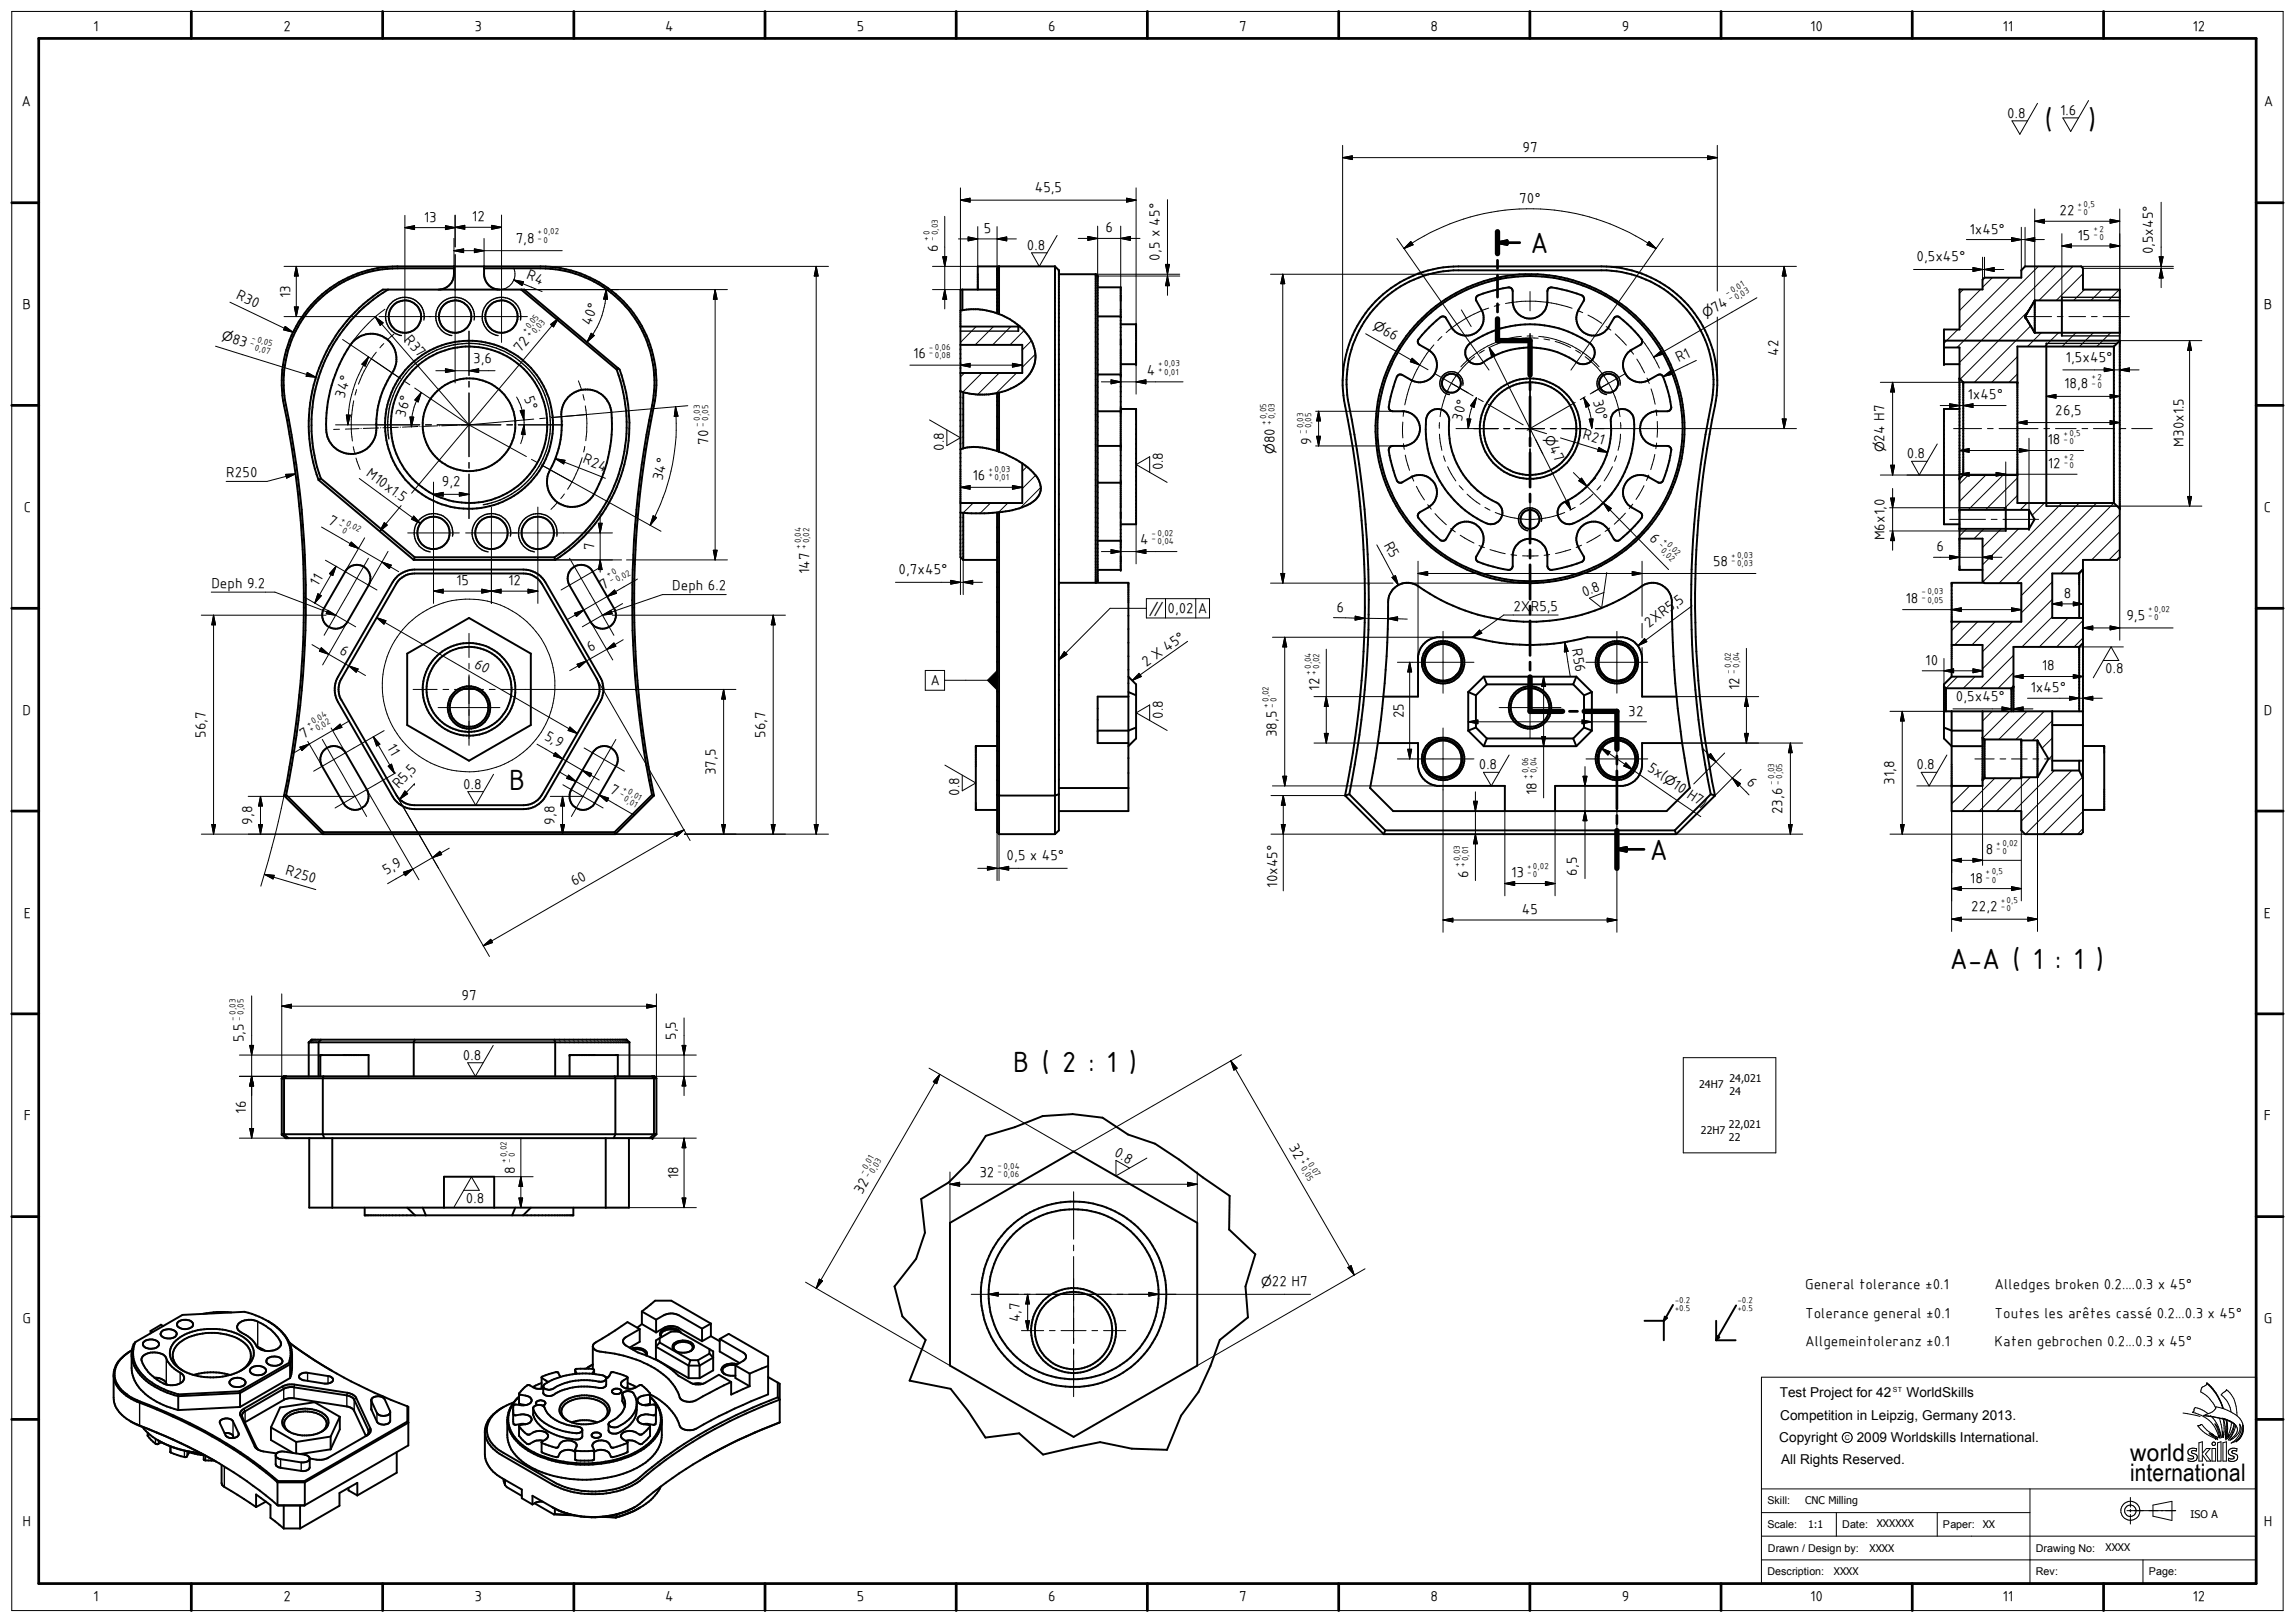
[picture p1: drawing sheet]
<svg xmlns="http://www.w3.org/2000/svg" width="594mm" height="420mm" viewBox="0 0 594 420" stroke-linecap="round" stroke-linejoin="round" font-family="sans-serif">
<defs><g id="words">
<g font-size="8.1">
<text x="396.1" y="65.5">A</text>
<text x="131.8" y="204.4">B</text>
<text x="427.1" y="222.5">A</text>
<text x="504.7" y="250.9">A-A ( 1 : 1 )</text>
<text x="262.3" y="277.5">B ( 2 : 1 )</text>
</g>
<g font-size="7.8">
<text x="529.2" y="33.3">(</text>
<text x="540.4" y="33.3">)</text>
</g>
<g font-size="6.3">
<text x="551.4" y="383.5">international</text>
<text x="551.4" y="378.2">world</text>
</g>
<g font-size="3.9">
<text x="24.1" y="8">1</text>
<text x="73.4" y="8">2</text>
<text x="122.8" y="8">3</text>
<text x="172.2" y="8">4</text>
<text x="221.8" y="8">5</text>
<text x="271.3" y="8">6</text>
<text x="320.8" y="8">7</text>
<text x="370.3" y="8">8</text>
<text x="419.8" y="8">9</text>
<text x="468.6" y="8">10</text>
<text x="518.4" y="8">11</text>
<text x="567.6" y="8">12</text>
<text x="5.6" y="27.5">A</text>
<text x="533.3" y="29.8">1.6</text>
<text x="586" y="27.5">A</text>
<text x="519.6" y="30.5">0.8</text>
<text x="394.1" y="39.3">97</text>
<text x="267.8" y="49.7">45,5</text>
<text x="393.3" y="52.5">70°</text>
<text x="109.7" y="57.4">13</text>
<text x="122.2" y="57.3">12</text>
<text x="533.1" y="55.7">22</text>
<text x="133.5" y="62.8">7,8</text>
<text x="242.7" y="65.2" transform="rotate(-90 242.7 65.2)">6</text>
<text x="254.7" y="60.3">5</text>
<text x="265.8" y="64.7">0.8</text>
<text x="286.2" y="60.2">6</text>
<text x="509.8" y="60.5">1x45°</text>
<text x="537.8" y="62.1">15</text>
<text x="557.3" y="65.9" transform="rotate(-90 557.3 65.9)">0,5x45°</text>
<text x="300.1" y="67.5" transform="rotate(-90 300.1 67.5)">0,5 x 45°</text>
<text x="496.1" y="67.7">0,5x45°</text>
<text x="61" y="77.1" transform="rotate(25 61 77.1)">R30</text>
<text x="75.1" y="77.2" transform="rotate(-90 75.1 77.2)">13</text>
<text x="136.1" y="72.1" transform="rotate(22 136.1 72.1)">R4</text>
<text x="5.8" y="80.1">B</text>
<text x="443.9" y="80.9" transform="rotate(-30 443.9 80.9)">74</text>
<text x="586" y="80.1">B</text>
<text x="59.9" y="88.7" transform="rotate(17 59.9 88.7)">83</text>
<text x="104.5" y="88.1" transform="rotate(49 104.5 88.1)">R37</text>
<text x="152.9" y="84.4" transform="rotate(-70 152.9 84.4)">40°</text>
<text x="357.7" y="86.4" transform="rotate(30 357.7 86.4)">66</text>
<text x="122.5" y="93.9">3,6</text>
<text x="134.7" y="91.3" transform="rotate(-50 134.7 91.3)">72</text>
<text x="236.3" y="92.7">16</text>
<text x="434.5" y="93.8" transform="rotate(-26 434.5 93.8)">R1</text>
<text x="460.3" y="92.1" transform="rotate(-90 460.3 92.1)">42</text>
<text x="534.7" y="93.6">1,5x45°</text>
<text x="296.8" y="97">4</text>
<text x="534.3" y="100.5">18,8</text>
<text x="89.1" y="103.2" transform="rotate(-73 89.1 103.2)">34°</text>
<text x="135.7" y="103" transform="rotate(70 135.7 103)">5°</text>
<text x="412.4" y="103.7" transform="rotate(75 412.4 103.7)">30°</text>
<text x="509.3" y="103.4">1x45°</text>
<text x="532" y="107.3">26,5</text>
<text x="104.8" y="108.1" transform="rotate(-74 104.8 108.1)">36°</text>
<text x="378.3" y="109.1" transform="rotate(-75 378.3 109.1)">30°</text>
<text x="409.6" y="113.5" transform="rotate(17 409.6 113.5)">R21</text>
<text x="150.7" y="119.7" transform="rotate(21 150.7 119.7)">R24</text>
<text x="183.3" y="115.1" transform="rotate(-90 183.3 115.1)">70</text>
<text x="244.3" y="116.6" transform="rotate(-90 244.3 116.6)">0.8</text>
<text x="329.9" y="114.8" transform="rotate(-90 329.9 114.8)">80</text>
<text x="339.4" y="115.2" transform="rotate(-90 339.4 115.2)">9</text>
<text x="401" y="116" transform="rotate(63 401 116)">47</text>
<text x="487.8" y="114.3" transform="rotate(-90 487.8 114.3)">24 H7</text>
<text x="493.6" y="118.7">0.8</text>
<text x="530" y="115.1">18</text>
<text x="565.2" y="115.7" transform="rotate(-90 565.2 115.7)">M30x1.5</text>
<text x="58.5" y="123.6">R250</text>
<text x="94.6" y="123.1" transform="rotate(36 94.6 123.1)">M10x1.5</text>
<text x="114.4" y="125.9">9,2</text>
<text x="171.4" y="124.5" transform="rotate(-77 171.4 124.5)">34°</text>
<text x="251.7" y="124.3">16</text>
<text x="301" y="121.8" transform="rotate(-90 301 121.8)">0.8</text>
<text x="530.1" y="121.2">12</text>
<text x="6.1" y="132.5">C</text>
<text x="84.7" y="135.5" transform="rotate(30 84.7 135.5)">7</text>
<text x="487.8" y="137.4" transform="rotate(-90 487.8 137.4)">6</text>
<text x="586" y="132.5">C</text>
<text x="153.8" y="142.5" transform="rotate(-90 153.8 142.5)">7</text>
<text x="295.1" y="140.9">4</text>
<text x="358.2" y="141" transform="rotate(62 358.2 141)">R5</text>
<text x="426.8" y="139.6" transform="rotate(46 426.8 139.6)">6</text>
<text x="487.8" y="139.9" transform="rotate(-90 487.8 139.9)">M x1,0</text>
<text x="501.3" y="142.7">6</text>
<text x="209.5" y="148.6" transform="rotate(-90 209.5 148.6)">147</text>
<text x="232.6" y="148.6">0,7x45°</text>
<text x="443.4" y="146.6">58</text>
<text x="54.7" y="152.3">Deph 9.2</text>
<text x="82.2" y="151.8" transform="rotate(-60 82.2 151.8)">11</text>
<text x="118.1" y="151.5">15</text>
<text x="131.6" y="151.5">12</text>
<text x="156.2" y="152.9" transform="rotate(-30 156.2 152.9)">7</text>
<text x="174" y="152.9">Deph 6.2</text>
<text x="410" y="154.6" transform="rotate(-22 410 154.6)">0.8</text>
<text x="493.3" y="156">18</text>
<text x="534.2" y="154.8">8</text>
<text x="302.2" y="158.7">0,02</text>
<text x="310" y="158.7">A</text>
<text x="345.9" y="158.4" transform="rotate(1 345.9 158.4)">6</text>
<text x="391.7" y="158.2">2XR5,5</text>
<text x="550.5" y="160.4">9,5</text>
<text x="426.8" y="162.5" transform="rotate(-36 426.8 162.5)">2XR5,5</text>
<text x="87.7" y="169.1" transform="rotate(30 87.7 169.1)">6</text>
<text x="122.6" y="172.6" transform="rotate(30 122.6 172.6)">60</text>
<text x="152.8" y="168.8" transform="rotate(-30 152.8 168.8)">6</text>
<text x="296.7" y="172.6" transform="rotate(-35 296.7 172.6)">2 X 45°</text>
<text x="406.9" y="168.1" transform="rotate(81 406.9 168.1)">R56</text>
<text x="498.4" y="172.1">10</text>
<text x="528.6" y="173.6">18</text>
<text x="240.8" y="177.4">A</text>
<text x="341.5" y="178.8" transform="rotate(-90 341.5 178.8)">12</text>
<text x="450.2" y="178.6" transform="rotate(-90 450.2 178.6)">12</text>
<text x="525.6" y="179.2">1x45°</text>
<text x="544.9" y="174.3">0.8</text>
<text x="5.8" y="185">D</text>
<text x="363.3" y="186" transform="rotate(-90 363.3 186)">25</text>
<text x="421.5" y="185.3">32</text>
<text x="506.3" y="181.4">0,5x45°</text>
<text x="586" y="185">D</text>
<text x="53.2" y="191.1" transform="rotate(-90 53.2 191.1)">56,7</text>
<text x="78.5" y="191.4" transform="rotate(-30 78.5 191.4)">7</text>
<text x="140.8" y="191.2" transform="rotate(30 140.8 191.2)">5,9</text>
<text x="198.1" y="191.1" transform="rotate(-90 198.1 191.1)">56,7</text>
<text x="301" y="186" transform="rotate(-90 301 186)">0.8</text>
<text x="330.4" y="190.9" transform="rotate(-90 330.4 190.9)">38,5</text>
<text x="100.1" y="193.5" transform="rotate(60 100.1 193.5)">11</text>
<text x="185.2" y="200.7" transform="rotate(-90 185.2 200.7)">37,5</text>
<text x="382.8" y="199.2">0.8</text>
<text x="426.3" y="199.2" transform="rotate(35 426.3 199.2)">5x(</text>
<text x="432.8" y="203.7" transform="rotate(35 432.8 203.7)">10 H7)</text>
<text x="452" y="202.7" transform="rotate(45 452 202.7)">6</text>
<text x="490.3" y="203.2" transform="rotate(-90 490.3 203.2)">31,8</text>
<text x="496.1" y="199.2">0.8</text>
<text x="103.1" y="204.3" transform="rotate(-46 103.1 204.3)">R5,5</text>
<text x="119.9" y="204.2">0.8</text>
<text x="157.6" y="205.1" transform="rotate(30 157.6 205.1)">7</text>
<text x="248.3" y="206" transform="rotate(-90 248.3 206)">0.8</text>
<text x="397.7" y="205.8" transform="rotate(-90 397.7 205.8)">18</text>
<text x="65.3" y="213.5" transform="rotate(-90 65.3 213.5)">9,8</text>
<text x="143.5" y="213.5" transform="rotate(-90 143.5 213.5)">9,8</text>
<text x="461.3" y="210.8" transform="rotate(-90 461.3 210.8)">23,6</text>
<text x="514" y="221.1">8</text>
<text x="73.7" y="226.3" transform="rotate(16 73.7 226.3)">R250</text>
<text x="99.9" y="226.6" transform="rotate(-30 99.9 226.6)">5,9</text>
<text x="260.6" y="222.7">0,5 x 45°</text>
<text x="380" y="227.2" transform="rotate(-90 380 227.2)">6</text>
<text x="391.2" y="227.2">13</text>
<text x="408.2" y="226.7" transform="rotate(-90 408.2 226.7)">6,5</text>
<text x="148.6" y="229.4" transform="rotate(-30 148.6 229.4)">60</text>
<text x="330.6" y="229.8" transform="rotate(-90 330.6 229.8)">10x45°</text>
<text x="509.9" y="228.5">18</text>
<text x="6.1" y="237.5">E</text>
<text x="393.9" y="236.6">45</text>
<text x="510.3" y="235.8">22,2</text>
<text x="586" y="237.5">E</text>
<text x="119.5" y="258.9">97</text>
<text x="63.1" y="269.9" transform="rotate(-90 63.1 269.9)">5,5</text>
<text x="175" y="269.2" transform="rotate(-90 175 269.2)">5,5</text>
<text x="119.8" y="274.3">0.8</text>
<text x="6.1" y="290">F</text>
<text x="63.6" y="288.3" transform="rotate(-90 63.6 288.3)">16</text>
<text x="586" y="290">F</text>
<text x="288.2" y="299" transform="rotate(30 288.2 299)">0.8</text>
<text x="333.6" y="296.9" transform="rotate(60 333.6 296.9)">32</text>
<text x="133.3" y="303.8" transform="rotate(-90 133.3 303.8)">8</text>
<text x="175.5" y="305.3" transform="rotate(-90 175.5 305.3)">18</text>
<text x="253.5" y="304.7">32</text>
<text x="120.6" y="311.5">0.8</text>
<text x="223.1" y="309.3" transform="rotate(-60 223.1 309.3)">32</text>
<text x="329.3" y="332.9">22 H7</text>
<text x="467.3" y="333.7">General tolerance ±0.1</text>
<text x="516.3" y="333.7">Alledges broken 0.2....0.3 x 45°</text>
<text x="467.3" y="341.2">Tolerance general ±0.1</text>
<text x="516.3" y="341.2">Toutes les arêtes cassé 0.2...0.3 x 45°</text>
<text x="5.8" y="342.5">G</text>
<text x="263.9" y="342.3" transform="rotate(-90 263.9 342.3)">4,7</text>
<text x="586" y="342.5">G</text>
<text x="467.3" y="348.6">Allgemeintoleranz ±0.1</text>
<text x="516.3" y="348.6">Katen gebrochen 0.2...0.3 x 45°</text>
<text x="5.8" y="395">H</text>
<text x="586" y="395">H</text>
<text x="24.1" y="414.5">1</text>
<text x="73.4" y="414.6">2</text>
<text x="122.8" y="414.6">3</text>
<text x="172.2" y="414.6">4</text>
<text x="221.8" y="414.6">5</text>
<text x="271.3" y="414.6">6</text>
<text x="320.8" y="414.6">7</text>
<text x="370.3" y="414.6">8</text>
<text x="419.8" y="414.6">9</text>
<text x="468.6" y="414.6">10</text>
<text x="518.4" y="414.5">11</text>
<text x="567.6" y="414.6">12</text>
</g>
<g font-size="3.5">
<text x="460.7" y="361.7">Test Project for 42</text>
<text x="493.5" y="361.7">WorldSkills</text>
<text x="460.8" y="367.7">Competition in Leipzig, Germany 2013.</text>
<text x="460.6" y="373.3">Copyright</text>
<text x="480.6" y="373.3">2009 Worldskills International.</text>
<text x="461" y="379">All Rights Reserved.</text>
</g>
<g font-size="3.3">
<text x="441.4" y="82.3" transform="rotate(-30 441.4 82.3)">⌀</text>
<text x="57.2" y="87.8" transform="rotate(17 57.2 87.8)">⌀</text>
<text x="355.3" y="85" transform="rotate(30 355.3 85)">⌀</text>
<text x="399.7" y="113.5" transform="rotate(63 399.7 113.5)">⌀</text>
<text x="487.8" y="117.1" transform="rotate(-90 487.8 117.1)">⌀</text>
<text x="297.3" y="159.3">∥</text>
<text x="430.5" y="202.1" transform="rotate(34 430.5 202.1)">⌀</text>
<text x="326.5" y="332.9">⌀</text>
</g>
<text font-size="3.2" x="329.9" y="117.6" transform="rotate(-90 329.9 117.6)">⌀</text>
<g font-size="2.8">
<text x="457.5" y="389.5">Skill:</text>
<text x="457.5" y="395.6">Scale:</text>
<text x="476.9" y="395.5">Date:</text>
<text x="503" y="395.5">Paper:</text>
<text x="457.6" y="401.7">Drawn / Design by:</text>
<text x="527" y="401.7">Drawing No:</text>
<text x="457.5" y="407.8">Description:</text>
<text x="527" y="407.8">Rev:</text>
<text x="556.3" y="407.8">Page:</text>
</g>
<g font-size="2.7">
<text x="439.8" y="281.7">24H7</text>
<text x="447.7" y="280.1">24,021</text>
<text x="447.7" y="283.4">24</text>
<text x="440.3" y="293.6">22H7</text>
<text x="447.5" y="292">22,021</text>
<text x="447.5" y="295.3">22</text>
<text x="467.3" y="389.4">CNC Milling</text>
<text x="468" y="395.5">1:1</text>
<text x="485.9" y="395.4">XXXXXX</text>
<text x="513.2" y="395.5">XX</text>
<text x="567" y="392.9">ISO A</text>
<text x="483.9" y="401.7">XXXX</text>
<text x="545" y="401.5">XXXX</text>
<text x="474.7" y="407.8">XXXX</text>
</g>
<g font-size="2.3">
<text x="537.8" y="53.5">+0,5</text>
<text x="537.8" y="54.9">-</text>
<text x="539.4" y="55.7">0</text>
<text x="541.9" y="59.7">+2</text>
<text x="139.1" y="62.3">-0</text>
<text x="139.1" y="60.6">+0,02</text>
<text x="240.4" y="62.4" transform="rotate(-90 240.4 62.4)">+0</text>
<text x="242" y="62.4" transform="rotate(-90 242 62.4)">-</text>
<text x="242.7" y="60.9" transform="rotate(-90 242.7 60.9)">0,03</text>
<text x="541.9" y="61.3">-</text>
<text x="543.5" y="62.1">0</text>
<text x="447" y="76.5" transform="rotate(-30 447 76.5)">- 0,01</text>
<text x="447.8" y="77.8" transform="rotate(-30 447.8 77.8)">-</text>
<text x="449.5" y="77.7" transform="rotate(-30 449.5 77.7)">0,03</text>
<text x="64.6" y="89.3" transform="rotate(17 64.6 89.3)">-</text>
<text x="65" y="87.9" transform="rotate(17 65 87.9)">-0,05</text>
<text x="136" y="86.3" transform="rotate(-50 136 86.3)">+0,05</text>
<text x="137.1" y="87.3" transform="rotate(-50 137.1 87.3)">+</text>
<text x="138.6" y="86.6" transform="rotate(-50 138.6 86.6)">0,03</text>
<text x="65.8" y="90.5" transform="rotate(17 65.8 90.5)">0,07</text>
<text x="240.4" y="91.9">-</text>
<text x="240.4" y="90.5">-0,06</text>
<text x="242" y="92.7">0,08</text>
<text x="299.8" y="94.8">+0,03</text>
<text x="299.8" y="96.2">+</text>
<text x="301.4" y="97">0,01</text>
<text x="541.4" y="100">-0</text>
<text x="541.4" y="98.1">+2</text>
<text x="181.1" y="110.5" transform="rotate(-90 181.1 110.5)">-0,03</text>
<text x="182.5" y="110.5" transform="rotate(-90 182.5 110.5)">-</text>
<text x="183.3" y="108.9" transform="rotate(-90 183.3 108.9)">0,05</text>
<text x="327.7" y="110.1" transform="rotate(-90 327.7 110.1)">+0,05</text>
<text x="329.2" y="110.1" transform="rotate(-90 329.2 110.1)">+</text>
<text x="329.9" y="108.5" transform="rotate(-90 329.9 108.5)">0,03</text>
<text x="337.3" y="112.5" transform="rotate(-90 337.3 112.5)">-0,03</text>
<text x="338.7" y="112.5" transform="rotate(-90 338.7 112.5)">-</text>
<text x="339.4" y="110.9" transform="rotate(-90 339.4 110.9)">0,05</text>
<text x="534.1" y="112.9">+0,5</text>
<text x="534.1" y="114.3">-</text>
<text x="534.2" y="118.9">+2</text>
<text x="535.7" y="115.1">0</text>
<text x="255.9" y="123.6">+</text>
<text x="255.9" y="122.1">+0,03</text>
<text x="257.4" y="124.3">0,01</text>
<text x="534.2" y="120.5">-</text>
<text x="535.7" y="121.2">0</text>
<text x="87.4" y="136.2" transform="rotate(30 87.4 136.2)">-</text>
<text x="88.2" y="135" transform="rotate(30 88.2 135)">+0,02</text>
<text x="88.4" y="137.6" transform="rotate(30 88.4 137.6)">0</text>
<text x="207.2" y="142.2" transform="rotate(-90 207.2 142.2)">+0,04</text>
<text x="208.7" y="142.2" transform="rotate(-90 208.7 142.2)">+</text>
<text x="209.5" y="140.7" transform="rotate(-90 209.5 140.7)">0,02</text>
<text x="298.1" y="140.2">-</text>
<text x="298.1" y="138.7">-0,02</text>
<text x="299.6" y="140.9">0,04</text>
<text x="429.3" y="141" transform="rotate(46 429.3 141)">-</text>
<text x="429.8" y="142.7" transform="rotate(46 429.8 142.7)">0,02</text>
<text x="430.4" y="140" transform="rotate(46 430.4 140)">+0,02</text>
<text x="157.3" y="149.4" transform="rotate(-30 157.3 149.4)">+0</text>
<text x="448.1" y="145.8">-</text>
<text x="448.1" y="144.4">+0,03</text>
<text x="449.7" y="146.6">0,03</text>
<text x="158.2" y="150.8" transform="rotate(-30 158.2 150.8)">-</text>
<text x="159.9" y="150.7" transform="rotate(-30 159.9 150.7)">0,02</text>
<text x="497.4" y="155.2">-</text>
<text x="497.4" y="153.8">-0,03</text>
<text x="498.9" y="156">0,05</text>
<text x="556.1" y="160">-0</text>
<text x="556.1" y="158.3">+0,02</text>
<text x="341.5" y="173.1" transform="rotate(-90 341.5 173.1)">0,02</text>
<text x="450.2" y="172.9" transform="rotate(-90 450.2 172.9)">0,04</text>
<text x="339.3" y="174.7" transform="rotate(-90 339.3 174.7)">+0,04</text>
<text x="340.7" y="174.7" transform="rotate(-90 340.7 174.7)">+</text>
<text x="448" y="174.5" transform="rotate(-90 448 174.5)">-0,02</text>
<text x="449.4" y="174.5" transform="rotate(-90 449.4 174.5)">-</text>
<text x="328.2" y="183.3" transform="rotate(-90 328.2 183.3)">+0,02</text>
<text x="329.9" y="183.3" transform="rotate(-90 329.9 183.3)">-0</text>
<text x="79.7" y="188.1" transform="rotate(-30 79.7 188.1)">+0,04</text>
<text x="80.4" y="189.4" transform="rotate(-30 80.4 189.4)">+</text>
<text x="82.2" y="189.3" transform="rotate(-30 82.2 189.3)">0,02</text>
<text x="395.5" y="201.7" transform="rotate(-90 395.5 201.7)">+ 0,06</text>
<text x="397" y="201.7" transform="rotate(-90 397 201.7)">+</text>
<text x="397.7" y="200.1" transform="rotate(-90 397.7 200.1)">0,04</text>
<text x="459.1" y="203.2" transform="rotate(-90 459.1 203.2)">-0,03</text>
<text x="460.8" y="203.2" transform="rotate(-90 460.8 203.2)">-0,05</text>
<text x="160.3" y="205.8" transform="rotate(30 160.3 205.8)">-</text>
<text x="161.1" y="204.5" transform="rotate(30 161.1 204.5)">+0,01</text>
<text x="161.3" y="207.2" transform="rotate(30 161.3 207.2)">0,01</text>
<text x="516.8" y="220.4">-</text>
<text x="516.8" y="218.9">+0,02</text>
<text x="518.3" y="221.1">0</text>
<text x="377.8" y="224.5" transform="rotate(-90 377.8 224.5)">+0,03</text>
<text x="379.3" y="224.5" transform="rotate(-90 379.3 224.5)">+</text>
<text x="380" y="223" transform="rotate(-90 380 223)">0,01</text>
<text x="395.3" y="226.4">-</text>
<text x="395.3" y="225">+0,02</text>
<text x="396.8" y="227.2">0</text>
<text x="514" y="227.8">-</text>
<text x="514" y="226.3">+0,5</text>
<text x="515.6" y="228.5">0</text>
<text x="517.9" y="233.6">+0,5</text>
<text x="517.9" y="235.4">-0</text>
<text x="60.9" y="264.2" transform="rotate(-90 60.9 264.2)">-0,03</text>
<text x="62.6" y="264.2" transform="rotate(-90 62.6 264.2)">-0,05</text>
<text x="133.3" y="299.6" transform="rotate(-90 133.3 299.6)">0</text>
<text x="337.9" y="299.9" transform="rotate(60 337.9 299.9)">+0,07</text>
<text x="131.1" y="301.1" transform="rotate(-90 131.1 301.1)">+0,02</text>
<text x="132.5" y="301.1" transform="rotate(-90 132.5 301.1)">-</text>
<text x="223.5" y="304.2" transform="rotate(-60 223.5 304.2)">-0,01</text>
<text x="224.8" y="304.9" transform="rotate(-60 224.8 304.9)">-</text>
<text x="226.2" y="304" transform="rotate(-60 226.2 304)">0,03</text>
<text x="258.2" y="304">-</text>
<text x="258.2" y="302.5">-0,04</text>
<text x="259.8" y="304.7">0,06</text>
<text x="336.6" y="300.6" transform="rotate(60 336.6 300.6)">+</text>
<text x="336.8" y="302.3" transform="rotate(60 336.8 302.3)">0,05</text>
<text x="433.5" y="337.3">-0.2</text>
<text x="433.5" y="339.3">+0.5</text>
<text x="449.8" y="337.3">-0.2</text>
<text x="449.8" y="339.3">+0.5</text>
</g>
<g font-size="1.8">
<text x="490" y="360.4">ST</text>
<text x="477.6" y="372.8">C</text>
</g>
</g></defs>
<g fill="none" stroke="#000" stroke-width=".51">
<path d="M100.5 75a40.8 40.8 0 0 0-17.4 48.9M117.5 69.5h-14.6a29.4 29.4 0 0 0-28.9 35.4 250.5 250.5 0 0 1 .1 100.9M117.5 69v2a4 4 0 0 1-4 4M125.3 69.5h14.6a29.5 29.5 0 0 1 28.9 35.4 249.9 249.9 0 0 0 0 100.9M125.3 69a7 7 0 0 0 .3 3.4 4 4 0 0 0 3.7 2.6M134.9 75l24.7 20.7M249.1 75v5.3M258.1 75h-9.5v69.3l.7 .6M273.1 69h-20v6M273.1 69v146.9M273.1 69l1 1v145l-1 .9M274.1 71h9.5"/>
<path d="M283.6 71l.5 .5v79l-.4 .4zM284.1 74.4h6v73.1h-6M526.7 77.8h22M526.7 77.8l-2.5 4.2M526.7 77.8v8.3M533.7 77v10M91.5 88.3a6.6 6.6 0 0 1 9.3 0 6.6 6.6 0 0 1 .1 9.2 25.4 25.4 0 0 0-3.5 14.5 6.5 6.5 0 0 1-6.8 5.5 6.5 6.5 0 0 1-6.2-6.2 36 36 0 0 1 7.1-23zM159.6 95.7a40.8 40.8 0 0 1-16.1 48.6M160.1 95.4l.3 .3a41.5 41.5 0 0 1-16.7 49.2M160.1 95.4l-.5 .3M160.1 95.4l-24.4-20.4h-36.6a41.6 41.6 0 0 0-16.6 49.2M248.6 84.5h15.4"/>
<path d="M248.6 89.3h16v7.3h-16M249.1 80.3a17.9 17.9 0 0 1 9 .8M249.1 80.3l-.5 .1M258.1 81.1l.5 .2M258.1 81.1v-11.6l.5-.5v12.3M258.6 81.3a14 14 0 0 1 8.9 8.3 8.2 8.2 0 0 1-3.7 9.8l-2.9 1.5-2.3 .7M263.6 84.2v1.5M284.1 81.9h6M284.1 96.9h6M290.1 83.9h4v10.4h-4M369.9 84.8l1.9-1.8 1.5-1.1 .9 .3 1.5 2.4a4.5 4.5 0 0 0 6.1 1.7 4.5 4.5 0 0 0 1.6-6.2l-1.3-2.4v-.7l.3-.4a29.1 29.1 0 0 1 8.5-2.1l.4 .2 .2 .4 .1 3.4a4.5 4.5 0 0 0 4.7 4 4.5 4.5 0 0 0 4.3-4.5v-2.9l.2-.4 .4-.2a25.2 25.2 0 0 1 8.6 2.3l.2 .9-1.4 2.4a4.5 4.5 0 0 0 1.7 6.2 4.5 4.5 0 0 0 6.1-1.7l1.5-2.4 .9-.3a24.6 24.6 0 0 1 6.3 6.3l-.3 1-2.4 1.4a4.5 4.5 0 0 0-1.7 6.1 4.5 4.5 0 0 0 6.2 1.6l2.4-1.3 .5-.1 .5 .3a6.3 6.3 0 0 1 1.1 2.9l.7 2.6 .5 3.1-.3 .4-.4 .2-3.9 .2a4.5 4.5 0 0 0-3.4 4.6 4.5 4.5 0 0 0 3.9 4.2l3.4 .1 .7 .6a25.8 25.8 0 0 1-2.3 8.7l-.5 .2-.7-.2a9.1 9.1 0 0 0-3.7-1.8 4.5 4.5 0 0 0-5 2.9 4.5 4.5 0 0 0 2 5.5l2.4 1.4 .3 .9a26 26 0 0 1-6.1 6.3h-.7l-.6-.5-1.3-2.2a4.5 4.5 0 0 0-6.1-1.6 4.5 4.5 0 0 0-1.7 6.1l1.3 2.2 .2 .5-.3 .7a26.6 26.6 0 0 1-8.6 2.3l-.4-.3-.2-.6v-2.7a4.5 4.5 0 0 0-4.3-4.4 4.5 4.5 0 0 0-4.7 3.9v3.2l-.3 .6-.4 .3a27.3 27.3 0 0 1-8.6-2.3l-.2-.9 1.6-2.9a4.5 4.5 0 0 0-2.1-5.9 4.5 4.5 0 0 0-5.9 1.8l-1.6 2.6-.8 .1-.4-.2a29.8 29.8 0 0 1-5.9-6.1l.2-.7 .3-.4 2.2-1.2a4.5 4.5 0 0 0 1.7-6.2 4.5 4.5 0 0 0-6.2-1.6l-2.4 1.4-.8-.1-.3-.3a31.1 31.1 0 0 1-2.2-8.5l.5-.5 .5-.2h3.6a4.5 4.5 0 0 0 3.5-4.7 4.5 4.5 0 0 0-4-4.2h-3.1l-.5-.2-.5-.5a26.9 26.9 0 0 1 2.2-8.4 .94 .94 0 0 1 1.3-.3 9.5 9.5 0 0 0 3.7 1.8 4.5 4.5 0 0 0 5-2.9 4.5 4.5 0 0 0-2-5.4l-2.4-1.4-.3-.7 .1-.5zM380 89.4a26.4 26.4 0 0 1 32.1 0 2.99 2.99 0 0 1-.1 3.9 2.99 2.99 0 0 1-3.9 .5 21.2 21.2 0 0 0-24.8 .3 3 3 0 0 1-3.5-1.1 3 3 0 0 1 .2-3.6z"/>
<path d="M503.2 88.2h45.5l-1.5 1.5M503.2 90h4v57.5h6M507.2 94.3h-4v-9h4v-10.4h6v-2.5l.5-.5h9.5v-1.9l1-1h14.5l.5 .5v5.5h9.5v69.3l-.7 .6h-8.8v70.5l-.5 .5h-14.5l-1-.9v-5h-18v-25.9M507.2 98l1 1M508.2 99h14M508.2 99v24M524.2 82.1l.3 .4M524.2 82v.1M524.5 82.5l.1 .1M524.5 81.4h.1M524.6 82.6l2.1 3.5M526.7 86.1h22"/>
<path d="M529.7 88.9v42.1M547.2 89.7h-25v40.5h25M547.2 89.7v40.5M147.1 102.8a6.6 6.6 0 0 1 7.6-1.3 6.6 6.6 0 0 1 3.7 6.7 35.4 35.4 0 0 1-5.3 20.7 6.5 6.5 0 0 1-8.7 1.2 6.5 6.5 0 0 1-2-8.5 25.3 25.3 0 0 0 2.9-15l.7-2.3zM248.6 101.3l.7 .2M248.6 101.2l.1 .1M249.3 101.5a20.4 20.4 0 0 0 6.6 .6l2.2-.3M249.3 101.5v14.6M249.3 116.1a16.7 16.7 0 0 1 8.8 .7M249.3 116.1l-.7 .2M258.1 116.8l.5 .2M258.1 101.8v15"/>
<path d="M258.6 101.6l-.5 .2M258.6 117a20.6 20.6 0 0 1 9.9 6.6 4.5 4.5 0 0 1-2.3 7 22.3 22.3 0 0 1-7.6 2M258.6 101.6v15.4M264.6 119.9v10.3h-16M284.1 106.5h6M284.1 115.4h6M290.1 105.9h4v29.8h-4M370 106.8a2.96 2.96 0 0 1 3.4-.7 2.96 2.96 0 0 1 1.7 3 21.4 21.4 0 0 0 12.8 21.3 3 3 0 0 1 .5 3.9 3 3 0 0 1-3.8 1.1 26.6 26.6 0 0 1-15.2-27.6zM417.7 106.8a3 3 0 0 1 3.2-.8 3 3 0 0 1 2 2.6 26.7 26.7 0 0 1-16.3 27.1 3 3 0 0 1-3.2-1.9 3 3 0 0 1 1.2-3.6 21.4 21.4 0 0 0 12.4-21.9zM507.2 105.9h-4v29.8h4M82.5 124.2l24.6 20.7M83.1 123.9l24.3 20.4"/>
<path d="M83.1 123.9l-.6 .3M248.6 132.7l.7 .1M249.3 132.8v12.1M258.1 132.7l-3.3 .2-5.5-.1M258.1 132.7v82.7l.5 .5M258.6 132.6l-.5 .1M258.6 132.6v83.3M284.1 125h6M284.1 140h6M507.2 139.4h6v11.1l.5 .5h9.5v10h-18M507.2 136.9h18M507.2 132h18"/>
<path d="M508.2 123h14M508.2 123l-1 1M519.2 131.4v6.1M525.2 132l1.5 2.5-1.5 2.4M525.2 132v4.9M547.2 130.2l1.5 1.5M89.9 147.2a3.5 3.5 0 0 1 4.6-.2 3.5 3.5 0 0 1 .9 4.5l-5.5 9.5a3.5 3.5 0 0 1-4.8 1.3 3.5 3.5 0 0 1-1.2-4.8zM102.8 149.3a6.9 6.9 0 0 1 4.5-1.9h28.2a6.6 6.6 0 0 1 5.7 3.3l14.1 24.5a6.4 6.4 0 0 1 0 6.5l-14.1 24.5a6.4 6.4 0 0 1-5.7 3.3h-28.2a6.5 6.5 0 0 1-5.7-3.3l-14.1-24.5a6.7 6.7 0 0 1 0-6.5l14.1-24.5zM103.2 150.3a5.5 5.5 0 0 1 4.1-1.8h28.2a5.5 5.5 0 0 1 4.8 2.7l14.2 24.5a5.5 5.5 0 0 1 0 5.5l-14.2 24.5a5.5 5.5 0 0 1-4.8 2.7h-28.2a5.4 5.4 0 0 1-4.8-2.7l-14.1-24.5a5.4 5.4 0 0 1 0-5.5zM107.1 144.9h36.6M107.4 144.3h36.1M107.4 144.3l-.3 .6"/>
<path d="M143.5 144.3l.2 .6M147.9 147.2a3.5 3.5 0 0 1 5.6 .8l5.5 9.5a3.5 3.5 0 0 1-1.3 4.8 3.5 3.5 0 0 1-4.8-1.3l-5.5-9.5a3.6 3.6 0 0 1 .5-4.3zM249.3 144.9h8.8M274.1 150.9h18v59.1h-18M513.6 150.9h-8.4v24.3M538.2 148.5h-7v11.5h8M538.2 148.5v11.5M539.2 147.4l-1 1.1M105.4 169.2l16-9.2 16 9.2v18.5l-16 9.2-16-9.2zM292.1 175.2l2 2v14l-2 2M292.1 179.2l2 .8M380.1 179.2l2 .8"/>
<path d="M380.1 179.2v9.9M384.1 175.2l-4 4M384.1 175.2l.8 2M384.1 175.2h23.9M384.9 177.2h22.3M384.9 177.2l-2.8 2.8M407.2 177.2l2.8 2.8M408 175.2l-.8 2M408 175.2l4.1 4M412.1 179.2v9.9M412.1 179.2l-2.1 .8M503.2 177.7l.5 .5"/>
<path d="M503.7 178.2h17M503.7 178.2v5.9M505.2 175.2l-2 2v14l2 2h8M505.2 167h8v8.2h-8M520.7 178.2v5.9M521.2 177.7l-.5 .5M538.2 167.5h-17v16.6M538.2 167.5v16.6M539.2 166.5l-1 1M83.6 194.5a3.5 3.5 0 0 1 5.8 .4l5.5 9.5a3.5 3.5 0 0 1-1.2 4.8 3.5 3.5 0 0 1-4.8-1.3l-5.5-9.5a3.4 3.4 0 0 1 .2-3.9zM153.7 194.5a3.5 3.5 0 0 1 4.7-.8 3.5 3.5 0 0 1 1 4.7l-5.4 9.5a3.5 3.5 0 0 1-4.8 1.3 3.5 3.5 0 0 1-1.3-4.8zM258.1 193.1h-5.5v16.6h5.5"/>
<path d="M292.1 180.3h-8v12.1h8M294.1 188.3l-2 .8h-8M356.7 192.4h10.4v6.1a5.6 5.6 0 0 0 4.9 5h17.5v6.5M356.7 192.4l-2 11.6 5.9 6h70.8l6-6-2-11.6M356.7 192.4a278.5 278.5 0 0 0 2.7-37.6 5 5 0 0 1 7.8-3 50.2 50.2 0 0 0 58.6-.5 5 5 0 0 1 7 4.6 264.3 264.3 0 0 0 2.6 36.5M358.1 180.3h9v-10.4a5.6 5.6 0 0 1 4.9-4.9h9.2a56.1 56.1 0 0 0 29.7 0h9.2a5.6 5.6 0 0 1 5 5.5v9.8h8.9M380.1 189.1l4 4.1M382.1 180v8.3M382.1 188.3l2.8 2.9M382.1 188.3l-2 .8M384.1 193.2h23.9M384.9 191.2h22.3"/>
<path d="M384.9 191.2l-.8 2M407.2 191.2l.8 2M410 180v8.3M410 188.3l-2.8 2.9M410 188.3l2.1 .8M412.1 189.1l-4.1 4.1M435.4 192.4h-10.3v5.6a5.6 5.6 0 0 1-5 5.5h-17.6v6.5M503.2 188.3l2 .8h8M503.2 184.1h36M513.2 184.1v19.4h-8M513.2 191l.5 .4M513.7 191.4h9.5v10.1h-9.5"/>
<path d="M513.7 191.4v10.1M523.2 191.7h4.2M527.4 191.7l2.9 4.8-2.9 4.7M527.4 191.7v9.5M531.2 184.1v15.4h7M531.2 187.7h8M531.2 196.9h8M538.2 199.5l1 2M538.2 196.9v2.6M539.2 193.1h5.5v16.6h-5.5M73.5 206a253.4 253.4 0 0 0-.4-103.6 30 30 0 0 1 29.8-33.4h37a30 30 0 0 1 29.4 36 250.8 250.8 0 0 0 0 101M73.5 206l10.1 9.9"/>
<path d="M74.1 205.8l9.6 9.6M74.1 205.8l-.6 .2M83.6 215.9h75.7M83.7 215.4h75.4M83.7 215.4l-.1 .5M159.1 215.4l.2 .5M168.8 205.8l.5 .2M168.8 205.8l-9.7 9.6M169.3 206l-10 9.9M258.6 215.9h14.5M274.1 205.6l-1 .4h-14.5l-.5-.2M274.1 204h18"/>
<path d="M348.2 206a253.8 253.8 0 0 0-.4-103.6 30 30 0 0 1 29.8-33.4h36.9a30 30 0 0 1 29.4 36 248.8 248.8 0 0 0 0 101M348.2 206l10 9.9M349.3 205.6l9.3 9.4M349.3 205.6l-1.1 .4M349.3 205.6a254.8 254.8 0 0 0-.6-103.4 29.1 29.1 0 0 1 27.6-32.2h39.6a29 29 0 0 1 27 34.8 250.5 250.5 0 0 0-.1 100.8M358.2 215.9h75.7M358.6 215h74.9M358.6 215l-.4 .9M433.5 215l.4 .9M442.8 205.6l1.1 .4M442.8 205.6l-9.3 9.4M443.9 206l-10 9.9"/>
<path d="M513.7 201.5l-.5 .5M523.2 201.2h4.2M72.9 279.1v14.5M72.9 279.1l.5-.5h96l.5 .5M72.9 279.1h97M74.1 278.6l-.6 .5v14.5l1.1 1M79.9 269.8v8.8M79.9 269.8h83M79.9 269.8l.7-.6h81.6l.7 .6M82.9 278.6v-5.5h12.5v5.5M83.1 269.2l-.6 .6v8.8M83.7 278.6l-.1 .5v14.5l.3 1"/>
<path d="M107.4 269.2l-.3 .6v8.8M143.5 269.2l.2 .6v8.8M147.4 278.6v-5.5h12.5v5.5M159.1 278.6l.2 .5v14.5l-.4 1M162.9 269.8v8.8M168.8 278.6l.5 .5v14.5l-1.1 1M169.9 279.1v14.5M72.9 293.6h97M72.9 293.6l1 1h95l1-1M80 294.6v18h82.8v-18M86 294.6v18M156.8 294.6v18"/>
<path d="M94.4 312.6v2h54v-2M105.4 312.6l2 2M109.4 312.6l.8 2M114.9 312.6v-8h13v8M133.4 312.6l-.8 2M137.4 312.6l-2 2M238.5 310.4l7.1-4.3 5.1-5.2 4.5-6.9 7.5-2.2 7.2-2.9 7.8-.5 7.7 .9 6.6 4.4 7 2.4 6.2 4.1 6.2 4.6 6.9 4.8-.1 8.7 6.7 6.4-2.5 8.3 .6 8-7.2 5.9-2.5 6.7-3 6.7-4.6 6.2-3.6 8.8-9.1-.3-8.2-1.7-14.8 3.3-6.2-5.5-8.7 1.1-4.5-6.9-4.5-5.8-10.6-2.1 4.1-10.5-6-6.1-2-7.8 5.5-7.1 2.3-6.8zM245.9 316.6l32-18.5 32 18.5v36.9l-32 18.5-32-18.5zM59.9 339.8l-3.7-.2-3.6 .5M166.2 339.5l3.6 2.1M166.2 339.5v3.3M166.2 339.5l3.4-2.8h4.2l10.2 5.9"/>
<path d="M433.1 337.8l-1.9 3.2M449.4 337.9l-4.7 8.1M29.4 356.2a8.1 8.1 0 0 0 5.3 6.3 121.3 121.3 0 0 1 37.1 21.3M33.9 349.7a8.1 8.1 0 0 0-4.5 6v6.1a7.5 7.5 0 0 0 4.6 6.2l.7 .4M34.1 351.1a11.2 11.2 0 0 0 6.7 8.3l2.5 1.2 2.8 .8M34.2 349.5a7.5 7.5 0 0 0-4.5 6.5 7.6 7.6 0 0 0 3.7 5.4l1.4 .8a126.4 126.4 0 0 1 34.2 18.7l3 2.5M35 347.4l12.2-7 16.1-.8a17.5 17.5 0 0 1 10.9 6.9 7.6 7.6 0 0 1 .6 6.3M35 347.4a7.4 7.4 0 0 0 1.9 8.5 18.5 18.5 0 0 0 9.3 5.1M35 347.4a4.5 4.5 0 0 0-.9 3v3.8a9.4 9.4 0 0 0 4.2 7.2 22.5 22.5 0 0 0 7.8 3.6M37 351.1a4.8 4.8 0 0 1 5.8 .1 8 8 0 0 0 4.1 4.4 1.45 1.45 0 0 1 .7 1.5 1.45 1.45 0 0 1-1.3 1.2 5.6 5.6 0 0 1-5.5-1 8.8 8.8 0 0 1-4.2-5.5zM37.1 347.5a2.74 2.74 0 0 1 4 .2 1.74 1.74 0 0 1-2.2 1.5 1.55 1.55 0 0 1-1.9-1.5zM39 344.6v.6"/>
<path d="M39 344.6l.5 .2M39.9 356.6a3 3 0 0 1 3.3 1.8M41.7 344.8a2.68 2.68 0 0 1 4 .3v.4a2.43 2.43 0 0 1-3.5 .7l-.6-.8zM42.2 343.3l-.5-.4-2.7 1.7M45.2 347.3a12.6 12.6 0 0 1 8.4-3.3 14.1 14.1 0 0 1 10.4 3 4.2 4.2 0 0 1-.4 7 16.1 16.1 0 0 1-17.5 0 4.2 4.2 0 0 1-.9-6.7zM46.1 342.2a2.77 2.77 0 0 1 3.8 .4 1.57 1.57 0 0 1-1.9 1.5 1.84 1.84 0 0 1-2.2-1.3zM47.4 354.9a4.2 4.2 0 0 1-1.9-6.3 11.2 11.2 0 0 1 8.6-3.5 13 13 0 0 1 9.7 3 4 4 0 0 1-1 6.4l-.5 .4M50.1 355.9a16.9 16.9 0 0 1 9.5 0M59.6 357.4a2.49 2.49 0 0 1 4 .5 1.51 1.51 0 0 1-1.6 1.2 2.13 2.13 0 0 1-2.6-1.1zM61.8 342.6a5.2 5.2 0 0 1 6.4 .3 10.2 10.2 0 0 1 4.6 5 2.8 2.8 0 0 1-3.1 1.9 3.7 3.7 0 0 1-3.9-2.3l-1.1-1.2-1.6-1a2.13 2.13 0 0 1-1.7-1.9zM65 354.2a2.8 2.8 0 0 1 3.8 .4 1.25 1.25 0 0 1-1.2 1.3 2.18 2.18 0 0 1-2.9-1.1zM66.5 348.5l2.1 1.2"/>
<path d="M69.3 342a12 12 0 0 1 6 6.8l.2 .6a6.5 6.5 0 0 1-.4 3.8M69.3 351.7a2.92 2.92 0 0 1 3.7 .3 .99 .99 0 0 1-.8 1.4 2.5 2.5 0 0 1-3.2-.9zM74.8 352.8l.3 .4M74.8 352.8l-12.8 7.4M74.9 347.6l6.1 4.3 5 3M75 347.6a121.6 121.6 0 0 0 30.4 16.5M75.1 353.2l-13 7.4M75.1 353.2v3.5M75.1 356.7l-13 7.5M75.6 350.6v4.1l-.5 2M77.6 355.9l.8-.4 .9-.2 5.6 .9a.95 .95 0 0 1 1.1 .4 .95 .95 0 0 1 0 1.1l-1 .4-1 .1-5.6-.9-.9-.6-.1-.3zM140.2 356.6l1.6 1.2"/>
<path d="M140.2 358l-2.3 1.1M145.1 356.4l-.6-1.1-.3-.1-2.1 .5-1.9 .7v2.8l.4 .2a3.8 3.8 0 0 1-3.6-.8h-.5l-.7 .6-1.4 1.6v2.5l1.7 .4M148.9 354.8l.4 .8M152.1 354l1.4-.8-1.9 1.1M153.5 354.4h-4.4l-.2 .2v1.1M153.5 354.4l.2 .2 .1 1.1M153.5 348.5a1.97 1.97 0 0 0 2.1 1.4 29.4 29.4 0 0 1 17.5 7.1l1.1 1.3a9.3 9.3 0 0 1 1.7 3.4 3.3 3.3 0 0 0 4.3 .8l9.1-4.7M153.5 348.5v5.9M153.7 354.8l-.4 .8M156.8 356.5l-.3-.3a19.7 19.7 0 0 0-15.7 2.3l-.2 .3v1.9a2.11 2.11 0 0 0 3.2 .1 17.5 17.5 0 0 1 11.9-1.5l1.1-.5 .1-1.9M156.8 356.5a.74 .74 0 0 1 0 .8 .74 .74 0 0 1-.7 .3l-.6 .1a16.6 16.6 0 0 0-12.7 2 1.73 1.73 0 0 1-2.2-.7M156.8 356.5l.5 .1"/>
<path d="M156.9 356.8l.6-.4 .7-1.1 .2-.1 3 .8 .9 .4v.4a1.93 1.93 0 0 0-1.5 1.6l.4 .6 .8 .4M158.5 359.9a1.57 1.57 0 0 1 2.4 .2 1.44 1.44 0 0 1-2.5 .2zM162 359.4a4 4 0 0 0 3.6-.8l.6 .1 2.1 2v2.6l-1.8 .4M162.5 356.6v2.5l-.5 .3M162.5 358l2.3 1.1M163.4 349.1a3.4 3.4 0 0 1 4.1 1.2l-.1 .6M163.8 349.4a2.69 2.69 0 0 1 3.5 1.2v.3M165.6 344.1l-3.5 2a1.18 1.18 0 0 0-.8 1.1 1.18 1.18 0 0 0 .8 1.2l3 1.7a25.5 25.5 0 0 1 10.5 6.1l3.1 1.7a4 4 0 0 0 3.9 0l3.5-2 3.2 1.9M165.6 344.1v3.2l-2.6 1.6M165.6 344.1l-3.2-1.8-8.4 5.4-.4 .4-.1 .4M166.2 342.8l3.6 2.1M166.2 342.8l-1.2 .9"/>
<path d="M169.8 341.6v3.3M169.8 344.9l2-1.1a4 4 0 0 1 3.6-.2l6.3 3.6M169.8 341.6l2-1.1a4.3 4.3 0 0 1 3.9 0l6 3.5M170.8 346.4l-1 .6v4.9l8.5 4.9M170.8 346.4l2.9-1.7h2l7.9 4.5M170.8 346.4v1.2M170.8 347.6l7.9 4.5M170.8 347.6l-1 1 8.5 4.9M174.7 349.6a1.24 1.24 0 0 1-.6-1.3 1.24 1.24 0 0 1 1.1-1 3.8 3.8 0 0 1 4.2 .8l.2 .3a1.31 1.31 0 0 1-.7 1.3M174.7 349.6a4.3 4.3 0 0 0 4.2 .1M174.7 349.6a1.35 1.35 0 0 1-.1-1.5 1.35 1.35 0 0 1 1.5-.6 2.86 2.86 0 0 1 3.2 1v.5l-.4 .6M175.5 344.7a3.3 3.3 0 0 0-4.4 .6l.1 .8"/>
<path d="M176.3 345a3.5 3.5 0 0 0-5.4 0v.7l.3 .5M178.3 353.5h2.8M178.3 356.8h2.8M178.3 353.5v3.3M178.7 352.1h2M178.7 352.1l-.4 1.4M178.9 349.6l-.2 .2M179.4 358.3l1.1-.2 1.4 .2M180.7 352.1l.4 1.4M181.1 353.5v3.3M181.7 344v3.2M183.6 350.4l-2.9 1.7"/>
<path d="M183.6 349.2v1.2M183.6 349.2l1 .6v5l-3.5 2M183.6 350.4l1 1.1-3.5 2M184 345.9l2.3 1.3M184 345.9l-2.3 1.3M184 342.6v3.3M184 342.6l-2.3 1.4M186.3 346.6l2.3-1.3 10.2 5.9v9.8a143.5 143.5 0 0 0-19.2 9.1 2.99 2.99 0 0 1-4.2-2.4 15.1 15.1 0 0 0-7.1-6.8M186.3 346.6v3.3l5.1 2.9M186.3 346.6l6 3.5a1.18 1.18 0 0 1 .8 1.1 1.18 1.18 0 0 1-.8 1.1l-1.9 1.2M187.2 355.4l.4 .4M187.2 355.4a3.6 3.6 0 0 0 3.2 .7"/>
<path d="M189.3 357.8v3.2l4.7-2.1M190.4 353.5v3.2l3.6 2.2M190.4 353.5l3.6 2.1M190.4 353.4h-1.4a1.63 1.63 0 0 0-1.9 1.8l.1 .2M190.8 353.2a3.1 3.1 0 0 0-4.1 1.3l.5 .9M194 355.6v3.3M198.8 356.5l2.5 1.4M198.8 353.6l-4.8 2M201.3 357.9l.5 .3v10M201.3 357.9v3.8M425.7 341.9h5M430.7 341.9v5.1"/>
<path d="M430.9 340.9l.6 .3-.8 .7zM444.2 347h5.1M444.2 341.9v5.1M444.5 345.9l.5 .3-.8 .8zM584 356.5v53.5h-128M33.8 368l.9 .4M34.7 368.4l1.1 .6a148.3 148.3 0 0 1 17.2 7.7M34.7 368.4a199.1 199.1 0 0 1 16.3 7.3M36.8 369.4a20.7 20.7 0 0 0 13.2 6.6l2.1 .3M38.2 370.9a1.75 1.75 0 0 0 1 1.9 2.16 2.16 0 0 0 1.5 1.1l1.1-.5M41.1 373l2.5 1.2M44.1 374.4v1.6a10 10 0 0 0 4.1 1.2l.8-1.2"/>
<path d="M44.2 374.4l3.7 1.1 4 .7M46.1 361.4v3.6M46.2 361l-.1 .4M49 376l3.7 .7M49.1 375.8l-.1 .2M52.4 376.4l3.6 2M52.7 376.6l.1 1.4 2.7 .1M54.9 377.7a100.5 100.5 0 0 1 16.9 12M57.1 367.7a2.34 2.34 0 0 1 3.2 .3l1.5 3.2a1.89 1.89 0 0 1-2.7 .9l-.6-.4-1.6-3.2zM57.4 379.2v4.7l.1 .6 8.8 5.6M58.1 371a1.99 1.99 0 0 1 2.5 1.2M62 360.2l.1 .4"/>
<path d="M62 360.2l-15.8 .8M62.1 360.6l-16 .8M62.1 364.2l-16 .8M62.1 360.6v3.6M63.4 368.2l10.3-6 1.4-.3 1 .1 14.6 2.4 .9 .6 3.1 6.8M70.1 369.5l6.6 3.8M70.1 369.5v3.3l5.8 3.4M71.4 377l.9 .7 5.7 .9a1.81 1.81 0 0 0 2.2-1M71.6 376.3l-3.8-.6-1.6-.8-3.9-8.4a1.43 1.43 0 0 1 .8-1.8l10-5.8 1.4-.5h1.7l13.7 2.2 1.7 .6 .6 .7 3.7 7.9v1l-.9 .8-10.3 5.9-1.6 .4-2.9-.3M71.6 376.2l.7-.4h.9l6.3 1 .6 .6 .1 2.5a1.79 1.79 0 0 1-2.2 .9l-5.4-.8-.9-.4-.3-.4v-2.6zM73.9 366.3a8.6 8.6 0 0 1 10.5 .2 2.54 2.54 0 0 1-1.2 4.2 8.4 8.4 0 0 1-9.6-1.1 2.27 2.27 0 0 1 .3-3.3zM74.6 370.5l.4 .2"/>
<path d="M74.6 370.5a2.19 2.19 0 0 1 0-3.8 8.1 8.1 0 0 1 9.2 .3 2.25 2.25 0 0 1-.7 3.7M76.7 373.3v3M85.6 371.9l-8.9 1.4M85.6 375.2l-8 1.2M85.6 371.9v3.3M88 366.8l-6.6-3.8-8.9 1.4-2.4 5.1M88 366.8l-2.4 5.1M88 366.8v3.2l-2.4 5.2M94.7 371.8l.7-.7v-.9l-3.7-7.8a2.59 2.59 0 0 0-1.9-1.2l-14.7-2.1-1.7 .4-10.4 6.1a1.06 1.06 0 0 0-.3 1.3l3.7 7.8 .5 .6M96.1 362.5l1.5 3.3a2.17 2.17 0 0 0 3.4-.2M96.3 362a2.37 2.37 0 0 1 3.3 .2l1.4 3.1v2.7a2.21 2.21 0 0 1-3.4 0l-1.5-3.3v-2.3zM102.7 375.9v5.4l-10.2 5.8"/>
<path d="M105.4 364.1v3.9M105.4 364.1l.3 .1v10l-26.8 15.5M105.4 368l.3 .3-26.8 15.5M105.4 368l-26.6 15.4M130.3 364.3l-.4 .2M132.8 365.5l.2 .8 .2 .1 1.6-.2a2.45 2.45 0 0 1 2.8 1.1 1.57 1.57 0 0 1-1.6 1.4l-1.6 .4v2.6a6.2 6.2 0 0 0 2.4 2.2l.4-.1a3.8 3.8 0 0 1 3.1-.9l.3 .1M133 363.1a11.5 11.5 0 0 0-7.1 5.6l-.4 1.6v6.2a7.6 7.6 0 0 0 4.4 6.2l5.2 2.9v2.3l2.7 1.6M134.4 361.6a7.6 7.6 0 0 0 .3 12 25.4 25.4 0 0 0 15.5 5.2 26.4 26.4 0 0 0 17.7-5.2 7.6 7.6 0 0 0 2.2-9.7l-1.8-2.3M134.4 369.2a4.1 4.1 0 0 0 2.6 2.2 3.9 3.9 0 0 1 4.5-.4 .94 .94 0 0 1 .4 .9 .94 .94 0 0 1-.7 .8l-1 .6 .1 2.7a10 10 0 0 0 4 1.2 2.92 2.92 0 0 1 4.6-1.3M134.4 360.8l.2 .3 1.4 .2a1.33 1.33 0 0 1 1.4 1.8l-1.2 .6M134.4 361.5a7.6 7.6 0 0 0-.3 12 22.7 22.7 0 0 0 14 5.5 28.7 28.7 0 0 0 18.6-3.9 9.8 9.8 0 0 0 4.6-7M136.2 363.7l-1.1 .1-1.9-.2-.2 .1-.2 .7 .2 4.3 .4 .2 1.7-.3 1 .1"/>
<path d="M138 364.5a4.6 4.6 0 0 0 1.1 3.8 14.3 14.3 0 0 0 11 4.2l.6-.5v-1.8M138.1 364.2a1.88 1.88 0 0 1 2-.5 1.88 1.88 0 0 1 1.2 1.6 10.6 10.6 0 0 0 8.2 4 .95 .95 0 0 1 1.1 1.2l-.5 .4a12.4 12.4 0 0 1-6.7-1.2 8.5 8.5 0 0 1-5.4-5.2zM139.1 363.7a.57 .57 0 0 1-.4-.6 .57 .57 0 0 1 .6-.5 1.42 1.42 0 0 1 1.9 .7l-.2 .3-.5 .3M146.5 367.5a2.47 2.47 0 0 1-1.2-2.4 2.47 2.47 0 0 1 1.7-2.1 8.6 8.6 0 0 1 9.7 .9 2.43 2.43 0 0 1-1 3.8M146.6 367.6a9.8 9.8 0 0 0 10.3-.7 2.62 2.62 0 0 0-.7-4.4 9.4 9.4 0 0 0-10.6 .7 2.5 2.5 0 0 0 .6 4.1l.7 .4M148 368.2a9.9 9.9 0 0 1 6.6 0M148.9 375.3l.2 .3 1.2 .1 3.2-.1 .2-.3M153.3 371.2a1.36 1.36 0 0 1 2.3 .4 1.54 1.54 0 0 1-2.4 .1zM161.1 361a3.4 3.4 0 0 0 .5 2.7l.1 .5M161.2 360.6a2.08 2.08 0 0 1 2.2-.3 2.08 2.08 0 0 1 1.2 1.8l.2 2.9a7 7 0 0 1-4.2 5.6 2.06 2.06 0 0 1-3-.1l-.1-1.9a2.38 2.38 0 0 1 1.7-1.2 4.5 4.5 0 0 0 2.4-5.3l-.5-1.2zM162.5 373.4l-.2 2.6a10 10 0 0 1-4 1.2 2.89 2.89 0 0 0-4.5-1.3M164.8 363.6a7.4 7.4 0 0 1-5.9 5.9l-.8-.1-.6-.6"/>
<path d="M168.3 369.3l-1.5 1.5-.8 .6a2.06 2.06 0 0 1-1.7-.7 2.83 2.83 0 0 0-3.5 .8l.2 .8 1.4 1v.1a11.6 11.6 0 0 1-4.1 1.3 2.94 2.94 0 0 0-4.8-1l-.2 .6 .4 .9 .1 2.5-.5 .4h-3l-1.3-.1-.1-2.8 .3-.7a1.25 1.25 0 0 0-1.3-1.5 2.78 2.78 0 0 0-3.6 1.7 3.1 3.1 0 0 1-2.2-.5l-1.9-.8M168.3 360.8l-.2 .3-1.4 .2a1.37 1.37 0 0 0-1.6 1.5 2.59 2.59 0 0 0 2.7 1l1.3-.2 .6 .1v4.9l-.5 .3-1.7-.3-1 .1M168.3 361.5a8.5 8.5 0 0 1 3 6v4a9.9 9.9 0 0 1-5.7 8.1 30.7 30.7 0 0 1-29.4-.5 9.6 9.6 0 0 1-4.9-7.6v-3.8M169.8 365.5l-.1 .8-.3 .1-1.6-.2a2.27 2.27 0 0 0-2.8 1.3l.1 .4 .6 .5 2.6 .7v2.6l-2.1 2.1h-.7a3.8 3.8 0 0 0-3.2-.9l-.3 .1M185 375.9a111.6 111.6 0 0 0-20 13.8 23.4 23.4 0 0 1-18.1 2.1M187.6 374.6l-1.9 .9M197.4 370l-8.4 3.8M197.4 370l-7.9 3.6-7.4 3.9M201.3 361.7a118 118 0 0 0-36.7 21.5 22.3 22.3 0 0 1-21.2 .5l-13.1-7.6a6.6 6.6 0 0 1-4.1-7.3 7.8 7.8 0 0 1 3.6-4.2M201.3 361.7l.5 .6a118.1 118.1 0 0 0-36.8 21.5 23.3 23.3 0 0 1-22 .5l-13.1-7.6a7.8 7.8 0 0 1-4.4-5.8M201.8 368.2l-4.4 1.8M68.8 388.7l1.2 .9v3.3l3.4 2.8"/>
<path d="M68.8 388.7l-2.5-1.8v3.2M68.8 388.7l-2.5 1.4M71.8 383.8h7.1M71.8 383.8v5.9M71.8 389.7h7.1M72 383.4h6.8M72 383.4l-.2 .4M73.4 389.8v5.9M73.4 395.7h4.3M77.7 389.8v5.9M78.8 383.4l.1 .4M78.9 383.8v5.9"/>
<path d="M90.2 385.2v.6l2.3 1.3M92.5 387.1v-3.2l-4.6 2.6v3.3l-10.2 5.9M130.3 382.9l.4 1.5M130.7 384.4l.5 .6 3.9 2.3M130.7 383.1v1.3M137.8 389.5v-2.3l5.2 3M138.4 389.2l5 2.8M140.5 388.7l-1.7 .2-1 .6M143 390.2l3.1 1.4M143 390.2l.7 .4a20.8 20.8 0 0 0 7.6 2M143.4 392l5.3 .3M143.6 392l4.7 .2"/>
<path d="M143.6 392h-.2M143.6 390.6v1.4M156 392.7l3.4 .2M156.4 392.6l3.1 .2M159.5 392.8l-.1 .1M159.7 392.7l-.2 .1M159.7 392v.7M162.5 391.8l-2.8 .9M164.2 390.2a21 21 0 0 1-12 2.5M164.2 391.1l-4.8 1.8M165.6 390.3l-1 .6M171.1 384.8a13.9 13.9 0 0 1-7.3 6.5l-.8 .3"/>
<circle cx="104.8" cy="82" r="4.2"/>
<circle cx="117.8" cy="82" r="4.2"/>
<circle cx="129.8" cy="82" r="4.2"/>
<circle cx="375.7" cy="99.2" r="2.46"/>
<circle cx="416.4" cy="99.2" r="2.46"/>
<circle cx="121.4" cy="110" r="12"/>
<circle cx="121.4" cy="110" r="21.7"/>
<circle cx="121.4" cy="110" r="20.2"/>
<circle cx="396" cy="111" r="39.5"/>
<circle cx="396" cy="110.9" r="13"/>
<circle cx="396" cy="111" r="40"/>
<circle cx="396.1" cy="111" r="12"/>
<circle cx="112.2" cy="138" r="4.2"/>
<circle cx="127.2" cy="138" r="4.2"/>
<circle cx="139.2" cy="138" r="4.2"/>
<circle cx="396" cy="134.4" r="2.47"/>
<circle cx="121.4" cy="178.4" r="12"/>
<circle cx="121.4" cy="178.5" r="11"/>
<circle cx="373.5" cy="171.5" r="5"/>
<circle cx="373.6" cy="171.5" r="4.7"/>
<circle cx="373.6" cy="171.5" r="5.5"/>
<circle cx="418.5" cy="171.5" r="5"/>
<circle cx="418.5" cy="171.5" r="5.5"/>
<circle cx="418.6" cy="171.5" r="4.8"/>
<circle cx="121.4" cy="183.2" r="5.5"/>
<circle cx="121.4" cy="183.2" r="5"/>
<circle cx="373.6" cy="196.5" r="5.5"/>
<circle cx="373.6" cy="196.4" r="5"/>
<circle cx="373.6" cy="196.5" r="4.8"/>
<circle cx="396" cy="183.2" r="5.5"/>
<circle cx="396" cy="183.2" r="5"/>
<circle cx="418.5" cy="196.4" r="5.5"/>
<circle cx="418.6" cy="196.5" r="5"/>
<circle cx="418.6" cy="196.5" r="4.8"/>
<circle cx="277.9" cy="335" r="24"/>
<circle cx="277.9" cy="335" r="22"/>
<circle cx="277.9" cy="344.5" r="10"/>
<circle cx="277.9" cy="344.5" r="11"/>
</g>
<g fill="none" stroke="#000" stroke-width=".35">
<path d="M533.7 77h15M109.7 82.8a5 5 0 0 0-4-5.7 5 5 0 0 0-5.8 4 5 5 0 0 0 4 5.8M122.7 82.8a5 5 0 0 0-4-5.7 5 5 0 0 0-5.8 4 5 5 0 0 0 4.1 5.8M134.7 82.8a5 5 0 0 0-4-5.7 5 5 0 0 0-5.8 4 5 5 0 0 0 4 5.8M248.6 85.7h15M378.7 99.7a2.99 2.99 0 0 0-2.4-3.4 2.99 2.99 0 0 0-3.5 2.4 2.99 2.99 0 0 0 2.4 3.5M419.3 99.7a2.99 2.99 0 0 0-2.4-3.4 2.99 2.99 0 0 0-3.4 2.4 2.99 2.99 0 0 0 2.4 3.5M529.7 88.9h18.3M533.7 87h15M100.7 113.6a21.1 21.1 0 0 1 17-24.4 21.1 21.1 0 0 1 24.5 17.1 21.1 21.1 0 0 1-17.1 24.4M117.1 138.8a5 5 0 0 0-4-5.7 5 5 0 0 0-5.8 4 5 5 0 0 0 4.1 5.8M132.1 138.8a5 5 0 0 0-4-5.7 5 5 0 0 0-5.8 4 5 5 0 0 0 4.1 5.8"/>
<path d="M144.1 138.8a5 5 0 0 0-4-5.8 5 5 0 0 0-5.8 4.1 5 5 0 0 0 4 5.8M399 135a3 3 0 0 0-2.4-3.5 3 3 0 0 0-3.5 2.4 3 3 0 0 0 2.4 3.5M507.2 131.4h12M507.2 137.5h12M529.7 131h18.3M43 351.6v6.5M46.6 355.3v2.8M66.7 342.1v6.6M72.6 347.3v1.1M73.1 358.9l.3 .6v2.9M76.2 358.4l-.1 3.6M79.6 355.4v2.1"/>
<path d="M84.9 356.2v2M36.3 362.8l-.2 .3v6l.3 .1M38.3 370.9v.8M40.3 372.5v1.3M41 372.9v.9M44.2 374.5v1.5M47.7 375.5v1.7M48.4 375.7v1.3M48.8 375.8v.5M53.2 376.9v1.2M58.1 379.6v5.3M60.3 368v3.7"/>
<path d="M61.8 371v.5M62.3 366.5l.4 .4M63.1 364.7l.4 .6v2.9M65.9 374.4l.5 .3M72.6 377.7v2.3M78 378.6v2.2M89.9 360.6l-.1 3.5M92.2 361.9l-.5 .5v2.9M95.9 369.8l-.5 .4v.9M96.2 362.8v2.2M97.6 365.8v2.2"/>
</g>
<g fill="#000">
<circle cx="274.1" cy="70" r=".25"/>
<circle cx="283.6" cy="71" r=".25"/>
<circle cx="290.1" cy="81.9" r=".25"/>
<circle cx="290.1" cy="96.9" r=".25"/>
<circle cx="294.1" cy="94.3" r=".25"/>
<circle cx="503.2" cy="94.3" r=".25"/>
<circle cx="508.2" cy="99" r=".25"/>
<circle cx="522.2" cy="99" r=".25"/>
<circle cx="524.2" cy="82" r=".25"/>
<circle cx="524.3" cy="82.2" r=".25"/>
<circle cx="290.1" cy="115.4" r=".25"/>
<circle cx="290.1" cy="106.5" r=".25"/>
<circle cx="290.1" cy="140" r=".25"/>
<circle cx="290.1" cy="125" r=".25"/>
<circle cx="507.2" cy="136.9" r=".25"/>
<circle cx="507.2" cy="124" r=".25"/>
<circle cx="525.2" cy="136.9" r=".25"/>
<circle cx="548.7" cy="131.7" r=".25"/>
<circle cx="290.1" cy="147.5" r=".25"/>
<circle cx="503.2" cy="177.7" r=".25"/>
<circle cx="503.7" cy="178.2" r=".25"/>
<circle cx="505.2" cy="161" r=".25"/>
<circle cx="520.7" cy="178.2" r=".25"/>
<circle cx="521.2" cy="177.7" r=".25"/>
<circle cx="505.2" cy="203.5" r=".25"/>
<circle cx="72.9" cy="279.1" r=".25"/>
<circle cx="79.9" cy="269.8" r=".25"/>
<circle cx="80.6" cy="269.2" r=".25"/>
<circle cx="82.9" cy="273.1" r=".25"/>
<circle cx="147.4" cy="273.1" r=".25"/>
<circle cx="169.4" cy="278.6" r=".25"/>
<circle cx="72.9" cy="293.6" r=".25"/>
<circle cx="168.9" cy="294.6" r=".25"/>
</g>
<g fill="#000">
<path d="M104.8 58.9l2.5-.5v1zM115.3 58.4l2.5 .5-2.5 .5zM117.8 58.8l2.5-.5v1.1zM127.3 58.3l2.5 .5-2.5 .6zM248.6 51.8l2.5-.5v1zM291.6 51.3l2.5 .5-2.5 .5zM347.5 40.8l2.5-.5v1zM442 40.3l2.5 .5-2.5 .5zM526.7 57.3l2.5-.5v1zM546.2 56.8l2.5 .5-2.5 .5zM76.2 79.5h1l-.5 2.5zM76.7 69l.5 2.5h-1z"/>
<path d="M117.5 64.9l2.5-.5v1zM122.8 64.4l2.5 .5-2.5 .5zM133 72.5l2.5 .4-.4 1zM156.9 75l.4 2.5-1.1-.1zM185.1 75l.5 2.5h-.9zM211.3 69l.5 2.5h-1zM244 66.5h1.1l-.5 2.5zM244.6 75l.5 2.5h-1.1zM250.6 61.3l2.5 .5-2.5 .6zM258.1 61.8l2.5-.5v1.1zM281.6 61.2l2.5 .5-2.5 .5zM290.1 61.7l2.5-.5v1z"/>
<path d="M301.7 68.5h1l-.5 2.5zM302.2 71.5l.5 2.5h-1zM332.1 71l.5 2.4h-1.1zM365.2 62.5l.6 .9-2.4 .9zM387.6 62.8l2.5-.5v1zM426.9 62.5l1.8 1.8-2.4-.9zM461.8 69l.6 2.5h-1.1zM510.7 69.3l2.5 .5-2.5 .5zM513.7 69.8l2.5-.5v1zM520.7 61.5l2.5 .5-2.5 .5zM524.2 62l2.5-.5v1zM533.7 63.7l2.5-.5v.9z"/>
<path d="M546.2 63.2l2.5 .5-2.5 .4zM558.9 66.5h1l-.5 2.5zM559.4 69.5l.5 2.5h-1zM73.8 84.5l2.1 1.5-2.5-.6zM79.5 96.4l2.3 1.3-2.6-.3zM95.4 92.4l-.9 2.4-.8-.5zM97.1 82l2.1 1.6-.8 .6zM115.3 95.5l2.5 .5-2.5 .4zM121.4 96l2.5-.5v.9zM142.5 84l2.1-1.6-1.3 2.2zM153 86.3l.8 .6-1.9 1.7zM248.6 94.5l2.5-.4v.9z"/>
<path d="M262.1 94.1l2.5 .4-2.5 .5zM287.6 98.3l2.5 .5-2.5 .6zM294.1 98.8l2.5-.5v1.1zM365.5 92.8l2 1.7-2.4-.9zM385.5 90l1.5 2-.8 .5zM428.1 92.5l1.9-1.7 .5 .9zM430.5 97.5l2-1.6 .5 1zM544.7 95.2l2.5 .6-2.5 .4zM548.7 95.8l2.5-.6v1zM566.8 88.2l.5 2.5h-1zM89.7 107.4l1 .1-.7 2.5zM106.1 107.9l1 .1-.6 2.5z"/>
<path d="M109 101.6l-.8 2.5-.8-.6zM134.7 106.3l1-.1-.1 2.5zM135.7 110l.2 2.5-.9-.1zM143.8 118.7l2.5 .5-.4 .9zM174.9 105.3l.6 2.4-1 .1zM340.8 112.9h1l-.5 2.5zM341.3 106.5l.5 2.5h-1zM379.8 108.5h.9l-.6 2.5zM382.2 103l-.6 2.5-.9-.5zM411.4 108.5h1l-.3 2.5zM409.9 103l1.6 2-1 .4zM413.9 115.9l2.2 1.2-2.5-.3z"/>
<path d="M461.3 108.5h1.1l-.6 2.5zM489.9 99l.5 2.5h-1zM504.7 104.5l2.5 .5-2.5 .5zM507.2 116.6l2.5-.5v1zM508.2 105l2.5-.5v1zM522.7 116.1l2.5 .5-2.5 .5zM522.2 109.4l2.5-.5v1zM529.7 102.6l2.5-.5v1zM546.2 108.9l2.5 .5-2.5 .5zM546.2 102.1l2.5 .5-2.5 .5zM73.9 122.8l2.6-.1-2.3 1.1zM99.5 135.3l.7 .6-1.9 1.6z"/>
<path d="M107.1 133.6l1.7 1.9-2.3-1.1zM112.2 128l2.5-.5v.9zM118.9 127.5l2.5 .5-2.5 .4zM154.9 135.5h1l-.5 2.5zM169.1 133.5l.9 .5-1.7 2zM248.6 126.2l2.5-.5v1zM262.1 125.7l2.5 .5-2.5 .5zM405.1 129.9l.9-.4 .6 2.5zM408.7 124.5l.7-.7 1.4 2.1zM415 130.2l2.1 1.4-.7 .7zM489.4 120.4h1l-.5 2.6zM489.4 128.9h1l-.5 2.5z"/>
<path d="M489.9 137.5l.5 2.5h-1zM507.2 122.8l2.5-.5v1zM516.7 122.3l2.5 .5-2.5 .5zM566.3 128.5h1l-.5 2.5zM82.3 153.7l.9 .5-1.7 1.9zM84.8 157.9l2.2 1.4-2.6-.4zM87 146.6l-.9 2.4-.8-.5zM90.9 140.3l1.9 1.7-2.4-.8zM98.9 145.5l2.4 .8-.5 .9zM112.2 153l2.5-.5v1zM124.7 152.5l2.5 .5-2.5 .5zM127.2 153l2.5-.5v1z"/>
<path d="M136.7 152.5l2.5 .5-2.5 .5zM148.7 158.7l2.4-.8-1.9 1.7zM155.4 144.9l.5 2.5h-1zM155.9 159.3l2.3-1.3 .3 .9zM157.2 154.4l1.9-1.7 .5 .9zM184.7 142.5h.9l-.5 2.4zM246.1 150.2l2.5 .5-2.5 .5zM249.3 150.7l2.5-.5v1zM287.6 142.3l2.5 .5-2.5 .5zM294.1 142.8l2.5-.5v1zM331.5 148.5h1.1l-.5 2.5zM360.3 149.5l.9-.5 .8 2.5z"/>
<path d="M359.3 160.1l2.5-.4v1zM367.1 148.5l2.5-.5v1zM422.5 148l2.6 .5-2.6 .5zM504.7 143.8l2.5 .5-2.5 .5zM505.2 157.8l2.5-.4v.9zM513.2 144.3l2.5-.5v1zM520.7 157.4l2.5 .4-2.5 .5zM531.2 156.3l2.5-.5v1zM536.7 155.8l2.5 .5-2.5 .5zM55.3 159.3l.5 2.5h-1zM83.2 167.7l1.9 1.7-2.4-.8zM90.3 172.4l2.4 .8-.5 .8z"/>
<path d="M97.5 159.9l2.4 .8-.5 .9zM149.4 172l2.4-.9-1.9 1.7zM157 168.1l1.9-1.6 .5 .8zM200.1 159.3l.6 2.5h-1.1zM258.1 173.6v5l-2.5-2.5zM275.5 168.7l.7 .7-2.1 1.4zM294.8 174.3l.6 .8-2.3 1zM332.6 165l.5 2.5h-1zM350.8 159.5l2.5 .6-2.5 .4zM364.9 171.4l.5 2.5h-1zM383 163.1l.6 .8-2.4 1.1zM399.6 175.2l.5 2.5h-1z"/>
<path d="M405 166.2l.9 2.4-.9 .2zM425.7 165.3l.6 .8-2.3 1.1zM503.2 173.7l2.5-.6v1.1zM510.7 173.1l2.5 .6-2.5 .5zM521.2 175.1l2.5-.5v1zM536.7 174.6l2.5 .5-2.5 .5zM539.2 162.6l2.5-.5v1zM546.2 162.1l2.5 .5-2.5 .5zM77.6 193.4l2.4-.8-1.9 1.7zM86.1 189.1l1.9-1.6 .5 .8zM96.6 190.7l1.7 2-.8 .4zM100.5 198.3l.8-.5 .8 2.4z"/>
<path d="M143.8 194.8l1.9 1.7-2.5-.8zM147.5 188.2l2 1.7-2.4-.8zM187.3 178.5l.5 2.5h-1zM342.8 189.9h1l-.5 2.5zM343.3 180.3l.5 2.6h-1zM364.4 194h1l-.5 2.5zM380.1 186.9l2.5-.5v1zM399.1 190.7h1l-.5 2.5zM409.5 186.4l2.6 .5-2.6 .5zM414.4 193.6l2.4 1-.6 .9zM420.9 197.5l1.7 1.8-2.3-1zM442.8 195.1l1.4 2.1-2.1-1.4z"/>
<path d="M451.6 189.9h1l-.5 2.5zM452.1 180.3l.5 2.6h-1zM463.5 192.4l.4 2.5h-1zM492.4 184.1l.5 2.5h-1zM518.2 183l2.5 .5-2.5 .5zM521.2 183.5l2.5-.5v1zM535.7 180.3l2.5 .5-2.5 .5zM539.2 180.8l2.5-.5v1zM54.8 213.4h1l-.5 2.5zM66.9 213.4h1l-.5 2.5zM67.4 206.2l.5 2.5h-1zM104.8 204.8l.7 .7-2 1.4z"/>
<path d="M145.2 213.4h.9l-.5 2.5zM145.6 206.2l.5 2.5h-.9zM147.2 200.7l1.9 1.6-2.4-.8zM150.7 199.4l2.5 .8-.5 .9zM155.1 205.8l2.5 .8-.6 .9zM174.7 215.7l2.4-.9-1.9 1.7zM186.8 213.4h1l-.5 2.5zM199.6 213.4h1.1l-.6 2.5zM210.8 213.4h1l-.5 2.5zM331.7 213.4h1l-.5 2.5zM332.1 201h1l-.5 2.5zM332.2 206l.5 2.4h-1z"/>
<path d="M381.4 207.4h1l-.5 2.6zM381.9 215.9l.5 2.5h-1zM409.8 201h1l-.5 2.5zM410.3 210l.5 2.5h-1zM418.5 219.9l2.5-.5v1zM448.4 201.4l2.1 1.5-.6 .7zM462.9 213.4h1l-.4 2.5zM491.9 213.4h1l-.5 2.5zM68.4 226.4l2.6 .2-.3 .9zM104.4 225.8l2.4-.8-1.9 1.7zM111.9 222l2-1.6 .4 .8zM255.6 224.3l2.5 .5-2.5 .5z"/>
<path d="M258.6 224.8l2.5-.5v1zM373.5 238.2l2.6-.5v1zM389.5 228.7l2.6-.5v1zM400 228.2l2.5 .5-2.5 .5zM416 237.7l2.5 .5-2.5 .5zM505.2 222.7l2.5-.5v1zM505.2 230l2.5-.5v1zM505.2 238l2.5-.6v1.1zM510.7 222.2l2.5 .5-2.5 .5zM520.7 229.5l2.5 .5-2.5 .5zM524.9 237.4l2.5 .6-2.5 .5zM72.9 260.5l2.5-.5v1z"/>
<path d="M125.1 244.9l1.9-1.7 .5 .8zM64.6 270.6h1.1l-.6 2.5zM167.4 260l2.5 .5-2.5 .5zM176.6 270.6h.9l-.4 2.5zM318.6 274.6l1.6 1.9-.8 .5zM64.6 292.1h1.1l-.6 2.5zM65.1 278.6l.6 2.5h-1.1zM177.1 278.6l.4 2.5h-.9zM177.1 294.6l.4 2.5h-.9zM243.3 278.1l-.8 2.4-.9-.5zM134.3 310.1h1l-.5 2.5zM134.8 304.6l.5 2.5h-1z"/>
<path d="M176.6 310.1h.9l-.4 2.5zM245.9 306.6l2.5-.5v1zM307.4 306.1l2.5 .5-2.5 .5zM212.1 331.1l.8 .5-1.6 1.9zM255.9 335.1l2.5-.5v.9zM266 335.1l.5 2.5h-1zM297.4 334.6l2.5 .5-2.5 .4zM348.9 328.1l.9-.4 .8 2.4zM265.5 341.9h1l-.5 2.6zM430.9 340.9l.6 .3-.8 .7zM444.5 345.9l.5 .3-.8 .8z"/>
</g>
<g fill="none" stroke="#000" stroke-width=".26">
<path d="M3 3h588v413.9h-588zM347.5 37.6v61.4M444.5 37.6v37.8M527.4 26.8l-4.5 8-2.1-3.5h4M540.6 26l-4.6 8-2-3.5h4M104.8 58.9l2.5-.5v1zM104.8 55.8v32.8M104.8 58.9h13M115.3 58.4l2.5 .5-2.5 .5zM117.8 58.8l2.5-.5v1.1zM117.8 55.7v8.2M117.8 58.8h12"/>
<path d="M127.3 58.3l2.5 .5-2.5 .6zM129.8 55.7v32.9M244.6 56v24M248.6 51.8l2.5-.5v1zM248.6 48.6v26.4M248.6 51.8h45.5M253.1 58.7v10.3h-11.7M258.1 58.7v10.8M284.1 58.5v13h21.3M290.1 58.5v15.9M291.6 51.3l2.5 .5-2.5 .5zM294.1 48.6v35.3"/>
<path d="M302.2 51.7v24.8M347.5 40.8l2.5-.5v1zM347.5 40.8h97M442 40.3l2.5 .5-2.5 .5zM523.2 58.8v11.2M524.2 58.8v10.2M526.7 57.3l2.5-.5v1zM526.7 54.1v23.7M526.7 57.3h22M546.2 56.8l2.5 .5-2.5 .5zM548.7 54.1v23.7M559.4 52.4v22.1"/>
<path d="M59.5 78.2l16.4 7.8M73.5 69h29.4M76.2 79.5h1l-.5 2.5zM76.7 69l.5 2.5h-1zM76.7 69v13M117.5 64.9l2.5-.5v1zM117.5 64.9h28M117.5 61.7v7.3M117.8 65.9v33.2M122.8 64.4l2.5 .5-2.5 .5zM125.3 61.7v7.3M133 72.5l2.5 .4-.4 1z"/>
<path d="M133 72.5l7.3 3M133 69.4a4.1 4.1 0 0 1-3.7 5.6M134.9 75h53.4M139.9 69h74.6M156.9 75l.4 2.5-1.1-.1zM156.9 75a21.1 21.1 0 0 1-5 13.6M185.1 75l.5 2.5h-.9zM185.1 75v69.9M211.3 69l.5 2.5h-1zM211.3 69v146.9M241.4 75h7.7M244 66.5h1.1l-.5 2.5z"/>
<path d="M244.6 75l.5 2.5h-1.1zM248.1 61.8h15M250.6 61.3l2.5 .5-2.5 .6zM258.1 61.8l2.5-.5v1.1zM273.6 61l-4.6 8-2-3.6h4.1M279.1 61.7h16M281.6 61.2l2.5 .5-2.5 .5zM283.6 71h21.8M290.1 61.7l2.5-.5v1zM301.7 68.5h1l-.5 2.5zM302.2 71.5l.5 2.5h-1zM328.9 71h67.2"/>
<path d="M332.1 71l.5 2.4h-1.1zM332.1 71v80M361.6 61.7l23.8 34.1M363.4 64.3a56.9 56.9 0 0 1 65.3 0M365.2 62.5l.6 .9-2.4 .9zM385.4 79.8a32.6 32.6 0 0 0-11.1 6.3M388.2 78.9l-1.4 .4M389.7 78.6a32.9 32.9 0 0 1 17.2 1.2M396.1 75.5v5M414.5 69h50.5M426.9 62.5l1.8 1.8-2.4-.9zM430.5 61.7l-20.7 29.6"/>
<path d="M454.8 77.1l-26.7 15.4M461.8 69l.6 2.5h-1.1zM461.8 69v42M495.3 69.8h23.4M508.2 74.9l-1 1M509 62h20.2M510.7 69.3l2.5 .5-2.5 .5zM512.7 74.9l-5.5 5.5M513.2 66.6v5.8M513.7 69.8l2.5-.5v1zM513.7 66.6v5.3M515.7 71.9l-2.5 2.5"/>
<path d="M520.2 71.9l-13 13M520.7 61.5l2.5 .5-2.5 .5zM524.2 62l2.5-.5v1zM526.7 61.5l-2.5 .5 2.5 .5M527.6 69l-21 21M532.1 69l-24.9 24.9M533.7 63.7l2.5-.5v.9zM533.7 63.7h15M533.7 60.5v16.5M536.6 69l-8.8 8.8M538.7 69h23.9M539.2 70.9l-6.9 6.9"/>
<path d="M539.2 69.5h23.4M539.6 75l-2.8 2.8M544.1 75l-2.8 2.8M546.2 63.2l2.5 .5-2.5 .4zM548.6 75l-2.8 2.8M558.9 66.5h1l-.5 2.5zM559.4 69.5l.5 2.5h-1zM55.8 89.6l26 8.1M73.5 82h23.9M73.8 84.5l2.1 1.5-2.5-.6zM79.5 96.4l2.3 1.3-2.6-.3zM88.7 87.9l7.4 5"/>
<path d="M95.4 92.4l-.9 2.4-.8-.5zM95.4 92.4a31.9 31.9 0 0 0-5.4 17.6M96.1 92.9l7.5 5.1M96.1 92.9a31.2 31.2 0 0 0-3.3 6.5M97.1 82l2.1 1.6-.8 .6zM97.1 82l24.3 28M97.4 91.2l-1.3 1.7M98.1 82h38.4M99.3 88.9l-1 1.1M99.6 80.1a37.1 37.1 0 0 0-8.8 9.1M102 86.5l-1.6 1.4M104.9 98.8l1.2 .8"/>
<path d="M112.8 96h15.3M115.3 95.5l2.5 .5-2.5 .4zM121.4 96l2.5-.5v.9zM121.4 85.7v11.5M121.4 98.7v1.5M142.5 84l2.1-1.6-1.3 2.2zM144.6 82.4l-38.1 45.3M149.7 98.6l.8 2.1M153 86.3l.8 .6-1.9 1.7zM235.5 94.5h29.1M248.6 94.5l2.5-.4v.9zM249.7 96.6l-1.1 1"/>
<path d="M252.7 84.5l-4.1 4.1M254.2 96.6l-5 4.9M257.2 84.5l-4.8 4.8M258.6 96.6l-5.5 5.6M261.7 84.5l-4.7 4.8M262.1 94.1l2.5 .4-2.5 .5zM263.1 96.6l-5.2 5.2M265.1 85.6l-3.7 3.7M267 88.2l-2.4 2.4M268 91.7l-3.4 3.4M285.1 98.8h21.1M287.6 98.3l2.5 .5-2.5 .6z"/>
<path d="M290.1 87.8v14.2M294.1 98.8l2.5-.5v1.1zM294.1 88.9v13.1M353.5 86.4l14 8.1M365.5 92.8l2 1.7-2.4-.9zM367.5 94.5l2.1 1.2M367.5 94.5a30.6 30.6 0 0 0-3.9 10.3M371.2 89.3l-1.9 2.3-1.8 2.9M371.4 96.7l4.3 2.5M373.2 87.1l-1 1.1M375.7 99.2l4.3 2.5M375.7 99.2l5.6 3.3"/>
<path d="M375.7 99.2a22.1 22.1 0 0 0-2.9 8.7M378.3 80.2l2.5 4.3M381.7 92.3a23.9 23.9 0 0 0-6 6.9M384.2 90.7l-1.3 .7M385.5 90l1.5 2-.8 .5zM385.5 90l21.1 42M389.5 88.4l-4 1.6M392.5 87.8l-1.5 .2M393.8 87.1a23.9 23.9 0 0 0-15.6 7.9M393.9 87.5h4.3M395.3 87h1.5M396.1 86.4v2.9"/>
<path d="M396.1 90.8v1.5M396.1 93.9v8.8M398.3 87.1a23.7 23.7 0 0 1 11.5 4.2M399.7 87.8l1.4 .2M402.6 88.4l4 1.6M407.9 90.7l1.2 .7M408.3 80.3l1.4 .6M409.8 91.3l-3.2 4.5M409.8 91.3l1.8 1.3 2.3 2.4M410.3 92.3a21.7 21.7 0 0 1 6.1 6.9M411 81.6l3.6 2.1M415.8 84.5l1.2 1"/>
<path d="M416.4 99.2l-4.3 2.5M416.4 99.2a23 23 0 0 1 2.9 8.7M418.1 86.4l2.9 3M420.7 96.7l-9.1 5.3M422 90.5l.9 1.2M423.7 93l2 3.5M424.9 87.8l2.5 3.6 2.1 3.9M426.3 97.9l.6 1.4M428.1 92.5l1.9-1.7 .5 .9zM430.5 97.5l2-1.6 .5 1zM439.1 93.3l-8.6 4.2M444.5 82.1v16.9"/>
<path d="M486.7 99h21.5M489.9 99l.5 2.5h-1zM489.9 99v24M506.8 85.3l-3.6 3.6M522.2 96.8l-2.1 2.2M522.2 92.3l-6.6 6.7M524.2 82h6.9M525.1 80.5l-17.7 17.7M525.6 84.4l-14.5 14.6M528.4 86.1l-3.6 3.6M532.5 82h1.5M532.9 86.1l-3.6 3.6"/>
<path d="M534 95.8h19.7M535.6 82h4.3M537.4 86.1l-3.6 3.6M541.4 82h1.5M541.9 86.1l-3.6 3.6M544.4 82h6.8M544.7 95.2l2.5 .6-2.5 .4zM544.7 96.1v-.9l2.5 .6-2.3 .4M546.3 86.1l-3.5 3.6M548.7 95.8l2.5-.6v1zM548.7 88.2h21.3M566.8 88.2l.5 2.5h-1z"/>
<path d="M566.8 88.2v42.8M86.9 110h21.8M87.9 111.1l-1.5 .1M89.7 107.4l1 .1-.7 2.5zM90.9 111l-1.5 .1M90.9 111l.3 3.2M91.4 115.7l.4 1.4M91.6 103.8l-.7 4.8v2.4M92.2 118.6l1 2.9M92.3 100.8l-.4 1.5M93 111h-2.1M93.4 110.9h.1"/>
<path d="M98 110.8l-4 .1M98.5 110.7h.1M103.1 110.6l-4 .1M103.6 110.6h.1M106.1 107.9l1 .1-.6 2.5zM107.4 100.5l13.5 9.1M108.2 110.4l-4 .2M108.7 110.4h.1M109 101.6l-.8 2.5-.8-.6zM109 101.6a14.6 14.6 0 0 0-2.5 8.9M110.1 110h1.6M113.2 110h16.5"/>
<path d="M113.3 110.2l-4 .2M113.7 110.2h.1M118.4 110.1l-4.1 .1M118.8 110h.1M121.4 110h.1M121.4 110h-2M121.4 101.7v16.5M121.4 119.7v1.5M121.6 110.1l14.7 8.1M131.2 110h1.5M133.7 102.8l.4 .7a12.9 12.9 0 0 1 1.5 5.2M134.1 110h11.6"/>
<path d="M134.7 106.3l1-.1-.1 2.5zM135.6 108.7l.1 1.3M135.7 110l.2 2.5-.9-.1zM135.7 110a12.5 12.5 0 0 1-.9 4.9M137.6 118.9l1.3 .7M138.2 108.5l-16.8 1.5M141.2 108.2l-1.5 .2M143.8 118.7l2.5 .5-.4 .9zM143.8 118.7l12.9 5.1M150.7 118.5l-2.1 5.2-1.7 3M150.9 102.2l.4 1.4M151.4 115.6l-.3 1.4"/>
<path d="M151.5 105.1l.3 2.2M151.8 107.3l-9 .8M151.8 107.3l-9.1 .8M151.8 107.3l.1 4.5-.3 2.3M174.9 105.3l.6 2.4-1 .1zM174.9 105.3a53.5 53.5 0 0 1-6.6 30.7M178 105l-26.2 2.3M240.6 108.7l8 4.6-3.5 2.1v-4.1M340.6 106.5h19.9M340.6 115.4h19.9M340.8 112.9h1l-.5 2.5zM341.3 106.5l.5 2.5h-1z"/>
<path d="M341.3 106.5v8.9M363.1 109.3v4.1M363.3 114.9l.2 1.4M363.4 106.3l-.2 1.5M363.8 117.8l1.1 4M372.6 109.4v1.5M372.6 112.4l.6 4.2M373.7 118l.4 1.4M376.9 111h10.9M379.8 108.5h.9l-.6 2.5zM382.2 103l-.6 2.5-.9-.5zM382.2 103a16.4 16.4 0 0 0-2.1 8"/>
<path d="M382.6 103.2l1.4 .8M385.2 104.7l9.1 5.3M389.3 111h1.5M392.3 111h7.5M396.1 111h.1M396.1 104.2v1.5M396.1 107.2v7.5M396.1 116.2v1.5M396.1 119.2v6.3M396.1 111l4.2 1.3M397.5 113.7l1.9 3.8M401.3 111h1.5"/>
<path d="M403.9 113.4l12.2 3.7M404.3 111h6.2M407.7 104.2l-12.4 7.2M409.9 103l1.6 2-1 .4zM409.9 103a15.3 15.3 0 0 1 2.2 7.7M410.3 102.7l-1.2 .8M411.4 108.5h1l-.3 2.5zM412 110.7l-.6-2.2h1l-.3 2.2M413 111h52M413.9 115.9l2.2 1.2-2.5-.3zM418.5 118l-.5 1.4M419.5 112.4l-.2 2.1-.5 2.1"/>
<path d="M419.5 109.4l.1 1.5M427.4 100.7l1 3.9M428.4 117.6l-1.1 4M428.7 106.1l.2 1.5M428.8 114.7l-.2 1.5M429 109.1v4.1M461.3 108.5h1.1l-.6 2.5zM501.5 114.9l-4.7 8-2-3.5h4M502.2 105h17.1M504.7 104.5l2.5 .5-2.5 .5zM505.7 111h7.2M507.2 116.6l2.5-.5v1z"/>
<path d="M507.2 113.5v18.5M507.2 116.6h32.2M508.2 105l2.5-.5v1zM514.5 111h1.5M517.5 111h10M519.2 119.6v11.8M522.2 109.4l2.5-.5v1zM522.2 109.4h26.5M522.7 116.1l2.5 .5-2.5 .5zM525.2 113.5v18.5M529.1 111h1.5M529.7 102.6l2.5-.5v1z"/>
<path d="M529.7 102.6h19M532.1 111h5.3M538.9 111h1.5M541.9 111h5.4M546.2 108.9l2.5 .5-2.5 .5zM546.2 102.1l2.5 .5-2.5 .5zM548.8 111h1.5M551.8 111h5.3M73.9 122.8l2.6-.1-2.3 1.1zM76.5 122.7l-7.4 1.9h-10.6M83.2 136.4l9.6 5.6M93 123.9l15.8 11.6"/>
<path d="M94.4 139.2l-5 8.7M99.5 135.3l.7 .6-1.9 1.6zM103.8 130.9l-5.5 6.6M105.5 138h13.4M107.1 133.6l1.7 1.9-2.3-1.1zM112.2 128l2.5-.5v.9zM112.2 124.8v31.4M112.2 128h9.2M118.9 127.5l2.5 .5-2.5 .4zM120.5 138h38M121.4 122.7v11.5M127.2 131.3v24.9"/>
<path d="M139.2 131.3v24.9M140.2 120.4l30.9 17.1M144.2 130.2l-1.6 1.7M146.1 127.9l-.9 1.2M154.9 135.5h1l-.5 2.5zM155.4 133v15.1M169.1 133.5l.9 .5-1.7 2zM248.6 126.2l2.5-.5v1zM248.6 126.2h16M251.9 130.2l-2.6 2.6M256.4 130.2l-2.7 2.7M260.9 130.2l-2.4 2.4"/>
<path d="M262.1 125.7l2.5 .5-2.5 .5zM265.8 120.8l-1.2 1.2M268 123.1l-3.4 3.4M269.4 126.2l-5.3 5.3M290.1 139.8v6.2M294.1 135.4v10.6M297.6 122.3v-4.1l-3.5 2.1 8 4.6M365.4 123.2l.6 1.3M366.6 125.9l2.1 3.5M369.6 130.6l.9 1.2M371.5 133l2.9 2.8M374.7 120.8l2.1 3.7"/>
<path d="M375.5 136.8l1.2 .9M377.7 125.7l1 1.1M378 138.6l3.5 2M379.8 127.9l3.3 2.7M384.4 131.4l1.3 .7M387 132.7a23.4 23.4 0 0 0 18 0M396.1 129.5v9.9M405.1 129.9l.9-.4 .6 2.5zM407.3 122.3l24.6 25.1M407.7 131.4l-1.3 .7M408.7 124.5l.7-.7 1.4 2.1zM412.3 127.9l-3.3 2.7"/>
<path d="M413.1 123.7l-2.3 2.2M414.3 138.5l-3.5 2M414.4 125.7l-1 1.1M415 130.2l2.1 1.4-.7 .7zM416.7 136.7l-1.2 .9M417.3 128l-2.3 2.2M417.4 120.8l-2.2 3.7M420.7 132.8l-2.8 2.9M422.6 130.5l-.9 1.2M425.6 125.7l-2.1 3.6M426.8 123l-.6 1.4M486.7 123h20.6"/>
<path d="M489.2 131.4h18M489.2 137.5h18M489.4 120.4h1l-.5 2.6zM489.4 128.9h1l-.5 2.5zM489.9 137.5l.5 2.5h-1zM489.9 126.4v16.1M504.7 134.5h9.3M507.2 122.8l2.5-.5v1zM507.2 122.8h30.5M509 136.9l-1.8 1.9M509.5 123l-2.3 2.3M513.5 136.9l-2.5 2.5"/>
<path d="M514 123l-6.8 6.8M515.4 134.5h1.6M516.7 122.3l2.5 .5-2.5 .5zM518 136.9l-4.8 4.8M518.5 134.5h9.2M518.5 123l-9 9M522.2 128.3l-3.7 3.7M522.2 123.7l-8.2 8.3M522.5 136.9l-9.3 9.3M524.8 130.2l-1.9 1.8M529.2 130.2l-3.2 3.2M529.7 131h40.3"/>
<path d="M533.7 130.2l-20.4 20.4M538.2 130.2l-20.7 20.8M542.7 130.2l-20.7 20.8M547.2 130.2l-24 24M548.7 137.7l-7.3 7.2M548.7 133.2l-15.3 15.3M566.3 128.5h1l-.5 2.5zM52.1 159.3h32.3M54.7 153.3h16.5l15.2 5.8M55.3 159.3l.5 2.5h-1zM55.3 159.3v56.6M78.7 154.6l8.2 4.7"/>
<path d="M82.3 153.7l.9 .5-1.7 1.9zM84.2 145l8.2 4.7M84.7 158.1l-.3 .8 2.2 .4M84.8 157.9l2.2 1.4-2.6-.4zM86.9 159.3l5.2 3M86.9 159.3l-3 5.2M87 146.6l-.9 2.4-.8-.5zM87 146.6l-5.5 9.5M90.9 140.3l1.9 1.7-2.4-.8zM92.4 149.7l5.2 3M92.4 149.7l-5.5 9.6M92.8 142l6.1 3.5"/>
<path d="M95.4 144.5l-3 5.2M97.5 159.9l2.4 .8-.5 .9zM97.5 159.9l52 30M98.9 145.5l2.4 .8-.5 .9zM98.9 145.5l4.3 2.5M100.5 142.7l-5 8.7M112.2 153l2.5-.5v1zM112.2 153h27M124.7 152.5l2.5 .5-2.5 .5zM124.7 152.5l5 1v-1l-5 1zM127.2 153l2.5-.5v1zM136.7 152.5l2.5 .5-2.5 .5z"/>
<path d="M143.7 144.9h3.9M147.4 144.5l8.5 14.8M147.8 144.9h13.1M148.7 158.7l2.4-.8-1.9 1.7zM151.1 157.9l-4.3 2.5M155.4 144.9l.5 2.5h-1zM155.6 146.7l-10.4 6M155.9 159.3l2.3-1.3 .3 .9zM155.9 159.3l-5.2 3M155.9 159.3l3 5.2M157.2 154.4l1.9-1.7 .5 .9zM157.2 154.4l-6.1 3.5"/>
<path d="M158.2 158.1l.3 .8-2.3 .3M158.5 159.3h44.8M161.2 156.3l-5.3 3M162.2 144.9h26.1M165 149.9l-7.8 4.5M184.7 142.5h.9l-.5 2.4zM188 153.9h-16.5l-15 5.2M200.1 159.3l.6 2.5h-1.1zM200.1 159.3v56.6M231.8 150.7h22.5M246.1 150.2l2.5 .5-2.5 .5zM248.6 144.3v9.6"/>
<path d="M249.3 150.7l2.5-.5v1zM249.3 144.9v9M285.1 142.8h19.6M287.6 142.3l2.5 .5-2.5 .5zM294.1 142.8l2.5-.5v1zM296.7 157.5h-9.3l-13.3 13.3M296.7 155h16.4v5h-16.4zM301.7 155v5M309.5 155v5M328.9 151h31.7M331.5 148.5h1.1l-.5 2.5zM345.2 159.9l19.1 .4"/>
<path d="M350.8 159.5l2.5 .6-2.5 .4zM353.3 156.9v3.2M356.4 141.1l5.6 10.4M359.3 157v3.1M360.3 149.5l.9-.5 .8 2.5zM362.7 151h33.4M367.1 148.5l2.5-.5v1zM367.1 148.5h87.4M367.1 145.3v25.2M382.9 141.2l1.4 .6M385.7 142.3l3.9 1M391.1 143.6l1.5 .2"/>
<path d="M394.1 143.9h4.1M401.1 143.6l-1.4 .2M403.3 159.2h-14.1l-8 5.8M406.6 142.2l-3.9 1.1M409.4 141.1l-1.4 .6M415.9 148.2l-1.3 9.2-3.2-2.5 3.8-1.5M422.5 148l2.6 .5-2.6 .5zM425.1 145.3v14.3M438 156.8l-14 10.4M492.5 157.8h30.7M500.5 144.3h17.7M504.7 143.8l2.5 .5-2.5 .5z"/>
<path d="M505.2 157.8l2.5-.4v.9zM505.2 154.6v6.4M507.2 143.9v3.5M513.2 144.3l2.5-.5v1zM520.7 157.4l2.5 .4-2.5 .5zM523.2 154.6v6.4M531.2 156.3l2.5-.5v1zM531.2 159.7l-7.8 7.8M531.2 155.2l-18 17.9M531.2 150.7l-8 8M531.2 156.3h8M535.4 160l-7.5 7.5"/>
<path d="M536.7 155.8l2.5 .5-2.5 .5zM539.2 147.2l-1.3 1.3M539.2 150.7v15M548.7 142.2l-2.8 2.7M548.7 144.3v21.4M80.8 166.9l4.3 2.5M83.2 167.7l1.9 1.7-2.4-.8zM85.1 169.4l5.2 3M89.9 161.1l-6.4 11M90.3 172.4l2.4 .8-.5 .8zM90.3 172.4l4.3 2.5M106.9 178.5h6.3"/>
<path d="M114.7 178.5h1.5M117.6 178.5h7.6M121.4 164v6.2M121.4 171.7v1.5M121.4 174.7v18.3M126.7 178.5h1.5M129.7 178.5h60.8M149.4 172l2.4-.9-1.9 1.7zM151.8 171.1l-4.3 2.5M152.9 161.1l5.7 9.8M154.5 175.7l24.1 41.9M157 168.1l1.9-1.6 .5 .8z"/>
<path d="M157 168.1l-5.2 3M161.3 165.6l-4.3 2.5M187.3 178.5l.5 2.5h-1zM187.3 178.5v37.4M239.5 173.6h5v5.1h-5zM244.5 176.1h11.1M258.1 173.6v5l-2.5-2.5zM275.5 168.7l.7 .7-2.1 1.4zM294.3 174.9l-1.2 1.2M294.8 174.3l.6 .8-2.3 1zM295.1 174.7l.3 .4-2.3 1M307.4 166l-14.3 10.1"/>
<path d="M329.4 165h43.2M332.6 165l.5 2.5h-1zM332.6 165v38.5M343.3 168.1v24.3M359.3 160.1l2.5-.4v1zM361.7 171.4h19.8M364.9 171.4l.5 2.5h-1zM364.9 171.4v25.1M373.5 163.4v16.1M383 163.1l.6 .8-2.4 1.1zM396.1 175.2v16M399.6 175.2l.5 2.5h-1z"/>
<path d="M399.6 175.2v31.3M405 166.2l.9 2.4-.9 .2zM405 166.2l1.5 8.9M410.5 171.4h16M418.5 163.4v16.1M425.1 161.4v3.7M425.1 167.6v2.9M425.7 165.3l.6 .8-2.3 1.1zM452.1 167.9v24.5M497.6 173.7h15.6M503.2 173.7l2.5-.6v1.1zM503.2 170.5v7.2"/>
<path d="M506.7 175.2l-2.9 3M507.5 161l-2.3 2.2M510.7 173.1l2.5 .6-2.5 .5zM511.3 175.2l-3 2.9M511.9 161l-5.9 6M516.5 161l-6.1 6M520.9 161l-7.7 7.7M521.2 175.1l2.5-.5v1zM521.2 169.7l-8.4 8.4M521.2 174.2l-3.9 3.9M521.2 175.1h18M536.7 174.6l2.5 .5-2.5 .5z"/>
<path d="M538.2 167.5h11.4M539.2 162.6l2.5-.5v1zM539.2 165.1l-2.3 2.4M539.2 160.7l-6.8 6.8M539.2 162.6h23.3M544.4 171h4.1l-2-3.5-4.6 8M546.2 162.1l2.5 .5-2.5 .5zM77.6 193.4l2.4-.8-1.9 1.7zM79.7 191.9l3.6 6.4M80 192.6l-4.3 2.5M83.4 191.4l11.5 20M85.7 188.5l3.7 6.3"/>
<path d="M86.1 189.1l1.9-1.6 .5 .8zM86.1 189.1l-6.1 3.5M90.5 186.6l-4.4 2.5M96.6 190.7l1.7 2-.8 .4zM96.6 190.7l5.5 9.5M99.4 189.1l-18.2 10.5M100.5 198.3l.8-.5 .8 2.4zM113.4 183.2h16M139 192.7l6.7 3.8M143.8 194.8l1.9 1.7-2.5-.8zM144.8 199.8l4.3 2.5M145.7 196.5l5 2.9"/>
<path d="M147.5 188.2l2 1.7-2.4-.8zM150.7 199.4l2.5 .8-.5 .9zM150.7 199.4l4.4 2.5M151.2 193.6l5.2 3M156.4 196.6l5.2 3M156.4 196.6l-5.5 9.6M159.4 191.4l-3 5.2M244.6 198.1l8 4.6-3.5 2v-4M297.6 186.5v-4l-3.5 2 8 4.6M340.1 192.4h16.6M340.1 180.3h18M342.8 189.9h1l-.5 2.5z"/>
<path d="M343.3 180.3l.5 2.6h-1zM361.7 196.5h19.8M364.4 194h1l-.5 2.5zM373.5 188.5v52.8M380.1 186.9l2.5-.5v1zM380.1 186.9h46.1M388.1 183.2h16M390.6 195.5l-4.6 8-2-3.6h4.1M399.1 190.7h1l-.5 2.5zM409.5 186.4l2.6 .5-2.6 .5zM410.3 198.5v29M410.5 196.5h16"/>
<path d="M414.4 193.6l2.4 1-.6 .9zM414.4 193.6l8.2 5.7M418.5 188.5v52.8M420.9 197.5l1.7 1.8-2.3-1zM422.6 199.3l17.7 12.1M434 180.3h21.2M435.4 192.4h31.2M440.7 193.7l3.5 3.5M442.1 195.8l.7-.7 1.4 2.1zM442.8 195.1l1.4 2.1-2.1-1.4zM444.2 197.2l8.5 8.6M446.4 194.9l-8 8"/>
<path d="M450.7 199.2l-6.8 6.8M451.6 189.9h1l-.5 2.5zM452.1 180.3l.5 2.6h-1zM463.5 192.4l.4 2.5h-1zM463.5 192.4v23.5M489.2 184.1h16M492.4 184.1l.5 2.5h-1zM492.4 184.1v31.8M504 195.5l-4.6 8-2.1-3.6h4M505.5 183.5h20.7M511.2 196.5h5M515.7 184.1l-2.5 2.5"/>
<path d="M517.7 196.5h1.5M518.2 183l2.5 .5-2.5 .5zM520.2 184.1l-6.9 7M520.7 196.5h4.1M521.2 183.5l2.5-.5v1zM524.7 184.1l-7.3 7.3M524.8 180.8h19.4M526.2 196.5h1.6M529.2 184.1l-7.4 7.3M529.2 196.5h1.7M531.2 195.6l-1 1M531.2 191.1l-2.6 2.6"/>
<path d="M531.2 186.6l-5.1 5.1M531.8 199.5l-10.5 10.5M535.7 180.3l2.5 .5-2.5 .5zM536.3 199.5l-13.1 13.1M539.2 180.8l2.5-.5v1zM52.1 215.9h31.5M54.8 213.4h1l-.5 2.5zM64.3 206.2h27.4M66.9 213.4h1l-.5 2.5zM67.4 206.2l.5 2.5h-1zM67.4 206.2v9.7M73.5 206l-.7 3.3a237.1 237.1 0 0 1-5.3 20.1"/>
<path d="M95 204.5l13.5 23.3M102.4 200.1l-15.7 9.1M102.5 205.7l24.2 41.9M104.8 204.8l.7 .7-2 1.4zM107.3 202.9h.1M107.3 202.9l-3.8 4M116.3 219.6l-4.4 2.4M127.8 200.4l-4.7 8-2-3.5h4M142.4 206.2h8.3M145.2 213.4h.9l-.5 2.5zM145.6 206.2l.5 2.5h-.9zM145.6 206.2v9.7"/>
<path d="M145.7 203.2l5.2 3M147.2 200.7l1.9 1.6-2.4-.8zM149.1 202.3l6 3.5M150.9 206.2l5.2 3M150.9 206.2l-3 5.2M155.1 205.8l2.5 .8-.6 .9zM155.1 205.8l9.1 5.3M159.3 215.9h15.6M174.7 215.7l2.4-.9-1.9 1.7zM177.1 214.8l-52 30.1M177.2 215.9h37.3M186.8 213.4h1l-.5 2.5z"/>
<path d="M199.6 213.4h1.1l-.6 2.5zM210.8 213.4h1l-.5 2.5zM258.1 215.4v12.6M258.6 215.9v12.1M329 215.9h29.2M329 206h19.2M329.4 203.5h43.2M331.7 213.4h1l-.5 2.5zM332.1 201h1l-.5 2.5zM332.2 206l.5 2.4h-1zM332.2 206v24.6M381.4 207.4h1l-.5 2.6z"/>
<path d="M381.9 215.9l.5 2.5h-1zM381.9 205v23M389.5 210v21.9M402.5 210v21.9M409.8 201h1l-.5 2.5zM410.3 210l.5 2.5h-1zM433.9 215.9h32.7M448.4 201.4l2.1 1.5-.6 .7zM462.9 213.4h1l-.4 2.5zM489.2 215.9h35M491.9 213.4h1l-.5 2.5zM496.2 203.5h9v37.6"/>
<path d="M505.4 203.5l-.2 .1M509.9 203.5l-4.7 4.6M513.2 202v22M516.4 201.5l-8.5 8.5M520.8 201.5l-8.4 8.5M523.2 201.2v32M525.6 201.2l-8.8 8.8M527.4 201.2v39.9M539.1 201.2l-14.8 14.7M539.2 214.5l-1.4 1.4M539.2 210.1l-5.9 5.8M539.2 205.5l-10.4 10.4"/>
<path d="M68.4 226.4l2.6 .2-.3 .9zM68.4 226.4l13.3 3.9M104.4 225.8l2.4-.8-1.9 1.7zM106.8 225l-6.5 3.8M111.9 222l2-1.6 .4 .8zM111.9 222l-5.1 3M253.1 224.8h23.2M255.6 224.3l2.5 .5-2.5 .5zM258.6 224.8l2.5-.5v1zM373.5 238.2l2.6-.5v1zM373.5 238.2h45M389.5 228.7l2.6-.5v1z"/>
<path d="M389.5 228.7h13M400 228.2l2.5 .5-2.5 .5zM416 237.7l2.5 .5-2.5 .5zM505.2 222.7l2.5-.5v1zM505.2 230l2.5-.5v1zM505.2 238l2.5-.6v1.1zM505.2 222.7h18M505.2 230h18M505.2 238h22.2M510.7 222.2l2.5 .5-2.5 .5zM520.7 229.5l2.5 .5-2.5 .5zM524.9 237.4l2.5 .6-2.5 .5z"/>
<path d="M65.1 257.8v36.8M72.9 257.3v21.8M125.1 244.9l1.9-1.7 .5 .8zM167.4 260l2.5 .5-2.5 .5zM169.9 257.3v21.8M62 278.6h12.1M62 273.1h21.4M64.6 270.6h1.1l-.6 2.5zM65.1 278.6l.6 2.5h-1.1zM72.9 260.5l2.5-.5v1zM72.9 260.5h97M127.7 270.6l-4.6 8-2-3.5h4"/>
<path d="M159.1 278.6h21.1M159.4 273.1h20.8M176.6 270.6h.9l-.4 2.5zM177.1 278.6l.4 2.5h-.9zM177.1 263.5v20.1M243.3 278.1l-.8 2.4-.9-.5zM243.3 278.1l-32 55.4M318.6 274.6l1.6 1.9-.8 .5zM318.6 274.6l32 55.5M321.3 273l-43.4 25.1-37.4-21.6M435.7 273.8h24v24.6h-24zM62 294.6h12.6"/>
<path d="M64.6 292.1h1.1l-.6 2.5zM134.8 294.7v17.9M158.9 294.6h21.3M177.1 294.6l.4 2.5h-.9zM177.1 294.6v18M296.9 299.8l-8 4.6v-4l3.5 2M120 308.1h4.1l-2.1-3.4-4.6 8M127.9 304.6h10.1M134.3 310.1h1l-.5 2.5zM134.8 304.6l.5 2.5h-1zM156.8 312.6h23.4M176.6 310.1h.9l-.4 2.5z"/>
<path d="M245.9 306.6l2.5-.5v1zM245.9 306.6h64M245.9 303.4v13.2M277.9 308.5v12.3M307.4 306.1l2.5 .5-2.5 .5zM309.9 303.4v13.2M208.5 331.9l37.4 21.6M212.1 331.1l.8 .5-1.6 1.9zM251.4 335.1h87.9M255.9 335.1l2.5-.5v.9zM266 335.1l.5 2.5h-1zM266 335.1v9.4"/>
<path d="M277.9 322.3v1.5M277.9 325.3v22.5M297.4 334.6l2.5 .5-2.5 .4zM348.9 328.1l.9-.4 .8 2.4zM353.3 328.5l-43.4 25M264.4 344.5h5.8M265.5 341.9h1l-.5 2.6zM271.6 344.5h1.5M274.7 344.5h6.4M277.9 349.2v12.4M282.7 344.5h1.4M285.7 344.5h5.7"/>
<path d="M430.9 340.9l.6 .3-.8 .7zM444.5 345.9l.5 .3-.8 .8zM584 356.5h-128v53.5M565.1 365.8l4.4 .9M566.5 375.4a1.87 1.87 0 0 1 2.1-.4l-.1 .7-1-.2a.41 .41 0 0 0-.2 .6 .41 .41 0 0 0 .5 .2 .97 .97 0 0 1 .9 .7 .97 .97 0 0 1-.3 1.1 2.4 2.4 0 0 1-2 .1v-.7a1.1 1.1 0 0 0 1.5-.1l-.1-.3-.3-.2a1.05 1.05 0 0 1-1-1.5zM569.2 373.5l.9-.2v2.9l1.1-1.2h.9l-1.2 1.4 1.4 1.8h-1.1l-1.1-1.6v1.6h-.9zM569.6 368.9h-.1M569.9 368.8l-1 .3 .8 1 2 1.5 2 .9-.2-.1M569.9 368.8h.1M570 368.8l1.3 1.5 1.6 1.2 1.3 .7-2.3-1.1 2.1 1.4M571.6 366l-1.5-1-1.8-.6-.3 .3-.1 .7-.4 .2a8.1 8.1 0 0 1 6.8 6.3v-.4l.4 .8-.8-2.6-.5-1.1 .6 .7 1 2.9a9.2 9.2 0 0 0-2.5-5.4M572.2 366.4l.2 .2"/>
<path d="M572.6 375h.9v3.2h-.9zM573.5 372.4h.1M573.6 364.5l.1-.3a10.7 10.7 0 0 1 6.5 3.5 4 4 0 0 1-1.4 5.6 4.2 4.2 0 0 0 1.7-4.4 4.2 4.2 0 0 1-3 4.7 4.8 4.8 0 0 0 2.6-4.1l-.4-.8a3.6 3.6 0 0 1-2.5 4.2l.6-.5h-.2a2.36 2.36 0 0 0 1.2-3.4l-.2-.2a16.9 16.9 0 0 0-8.1-2.3v-.1a19.8 19.8 0 0 1 7.3 1.8M573.6 364.5l-.9 1-1.9 .8M573.6 372.4h.1M573.6 372.4h-.1M573.6 372.4l.4 .1M574 361.4l1.4 3.2M574 361.4l-1.5-2-1.3-1.3a1.54 1.54 0 0 1-1.2 1.1l-.3 1.1a8.9 8.9 0 0 1 3.9 4.2M574 372.5h.1M574 373.5l.9-.2v4.9h-.9zM574 361.4l-1.2-1.9-1.5-1.5a13.6 13.6 0 0 1 4.3 6.7"/>
<path d="M574 361.4l1.5 3.3M574.5 367.2l.6 2.4 .2 2.5v-1.5l.3 1.6 .1-2.5-.2-2.3M575.2 367.1l2.6 1.1M575.4 373.5l.9-.2v4.9h-.9zM575.6 367.5a13.5 13.5 0 0 1 .5 4.9l.3-2.4-.2-2.4M576.4 367.7l.1 2.5-.3 2.5 .5-2.8-.3-2.2M576.9 371.6l-.1 .3M577.5 365.5l-.2-1.1a6.5 6.5 0 0 0-2.3-3.3l1.3-1.4a7.3 7.3 0 0 1 2.7 6l.1 .8M577.6 368.2l-.3 2-.8 1.8 .5-.6-.1 .2M577.8 368.2l.6 .4M578.3 368.6l-.5 1.7-1.2 2.1 .5-.9-.2 .2M578.4 368.7l-.6 2.4-1 1.7 1.4-2.1 .5-1.7"/>
<path d="M578.9 378a1.92 1.92 0 0 1-2.1 .2l.1-.7a1.06 1.06 0 0 0 1.4-.1 .64 .64 0 0 0-.8-.6l-.6-.5a1.14 1.14 0 0 1 .3-1.1 1.14 1.14 0 0 1 1.1-.3l.8 .1-.1 .7-1-.2a.42 .42 0 0 0-.2 .6 .42 .42 0 0 0 .5 .2 .95 .95 0 0 1 .9 .6 .95 .95 0 0 1-.2 1.1M456 397.7h128M456 391.6h69.5M456 385.4h128M475.4 391.6v6.1M501.5 391.6v6.1M525.5 385.4v24.6M550.6 391.1h12.6M551.5 387.6v2.5M551.5 390.7v.7M551.5 392v2.5M557.4 392.5l4.8 1.1v-4.9l-4.9 .9v3"/>
<path d="M456 403.8h128M554.7 403.8v6.2"/>
<circle cx="121.3" cy="177.4" r="22.3"/>
<circle cx="478.2" cy="372.1" r="1.29"/>
<circle cx="573.1" cy="373.8" r=".45"/>
<circle cx="551.5" cy="391.1" r="1.48"/>
<circle cx="551.5" cy="391.1" r="2.45"/>
</g>
<g fill="none" stroke="#000" stroke-width=".71">
<path d="M10 9.9h574v400.1h-574zM49.5 3v6.9M99.1 3v6.9M148.5 3v6.9M198 3v6.9M247.5 3v6.9M297 3v6.9M346.5 3v6.9M396 3v6.9M445.5 3v6.9M495 3v6.9M544.5 3v6.9"/>
<path d="M3 52.5h7M387.6 60v5.7M584 52.5h7M387.6 62.8l2.5-.5v1zM387.6 67.4v2.1M387.6 71.2v5.7M387.6 78.7v2.1M387.6 62.8h5.8M387.6 82.5v5.7h8.5v8.9M396.1 98.8v2.2M3 104.9h7M396.1 102.7v8.9"/>
<path d="M396.1 113.4v2.1M396.1 117.2v8.9M584 104.9h7M396.1 127.9v2.1M396.1 131.7v8.9M3 157.5h7M396.1 142.4v2.1M396.1 146.2v9M396.1 156.9v2.1M584 157.5h7M396.1 160.7v9M396.1 171.4v2.1"/>
<path d="M396.1 175.3v8.8h8.4M406.3 184.1h2M410.1 184.1h8.4v9.9M418.5 195.7v2.1M418.5 199.6v9.8M3 210h7M418.5 219.9l2.5-.5v1zM418.5 211.1v2.1M418.5 215v9.8M418.5 219.9h7.1M584 210h7M3 262.5h7"/>
<path d="M584 262.5h7M3 315h7M584 315h7M3 367.5h7M584 367.5h7M49.5 410v6.9M99.1 410v6.9M148.5 410v6.9M198 410v6.9M247.5 410v6.9M297 410v6.9M346.5 410v6.9"/>
<path d="M396 410v6.9M445.5 410v6.9M495 410v6.9M544.5 410v6.9"/>
</g>
<path d="M387.6 60v5.7M387.6 82.5v5.7h8.5v8.9M396.1 175.3v8.8h8.4M410.1 184.1h8.4v9.9M418.5 215v9.8" fill="none" stroke="#000" stroke-width="1.4"/>
<use href="#words"/>
</svg>
